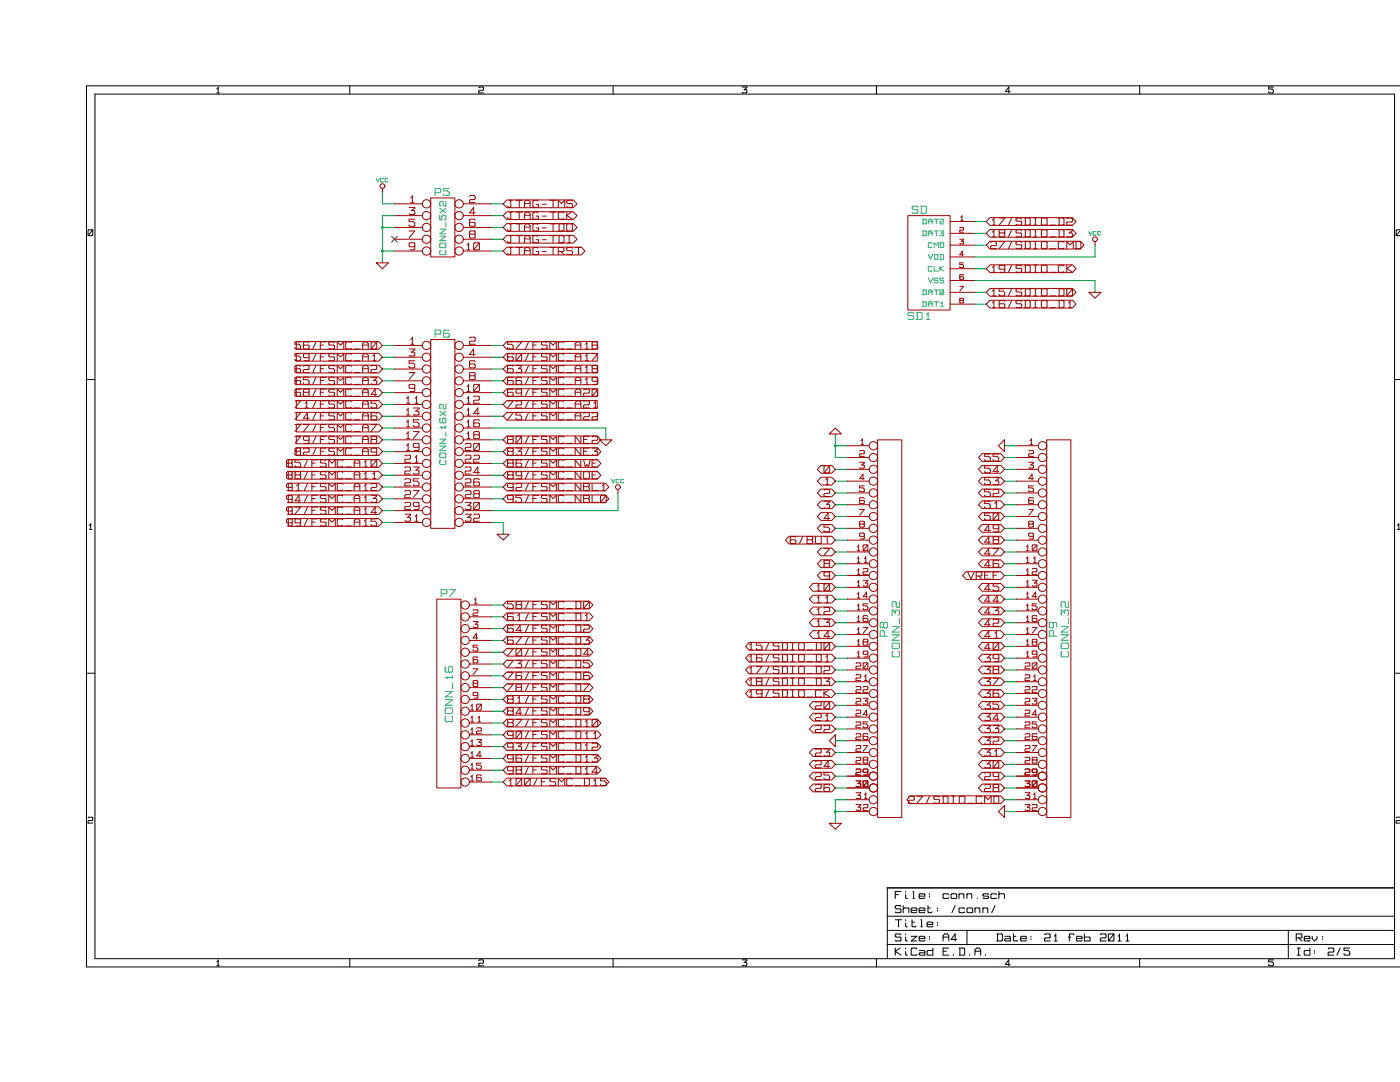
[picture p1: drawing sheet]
<svg xmlns="http://www.w3.org/2000/svg" width="279mm" height="216mm" viewBox="0 0 279 216" stroke-linecap="round" stroke-linejoin="round" font-family="sans-serif">
<g fill="none" stroke="#000" stroke-width=".2">
<path d="M18.9 18.8h259.4v172.5h-259.4zM43.3 18.5h.5M43.5 17.4v1.1M43.5 17.5l-.2 .3M69.8 17.1v1.7M95.6 17.5l.1-.1h.6l.2 .1v.4l-.2 .1h-.6l-.1 .2v.3h.9M122.4 17.1v1.7M148.1 17.4h.9l-.5 .5 .5 .1v.4l-.1 .1-.8-.1M174.9 17.1v1.7M201.6 18.3h-.9l.6-.9v1.1M227.5 17.1v1.7M254.1 17.4h-.9v.4h.7l.2 .2v.4l-.8 .1-.1-.2"/>
<path d="M279.4 17.1h-262.1v175.8h262.1M17.6 46l.1-.1h.7l.1 .1v.9l-.1 .1-.8-.1zM18.5 45.9l-.9 1.1M279.4 45.9h-.6l-.2 .1v.9l.2 .1h.6M279.4 46l-.8 1M17.3 75.7h1.6M278.3 75.7h1.1M17.8 105.6h.6M18.1 104.5v1.1M18.1 104.6l-.3 .3M278.9 105.6h.5M279.2 104.5v1.1"/>
<path d="M279.2 104.6l-.3 .3M17.3 134.3h1.6M278.3 134.3h1.1M17.6 163.2l.1-.1h.7l.1 .1v.4l-.1 .1h-.7l-.1 .2v.3h.9M178.7 178.5h.6M179.8 177.9h-1.1v1.4M180.7 177.9v.1M180.7 178.5v.6l.4 .2M182.2 177.9h.1v1.4M182.2 179.3h.3M183.4 178.8h1.2v-.3l-.2-.2h-.8l-.2 .2v.6l.2 .2h.8l.2-.2M185.5 178.3v.2"/>
<path d="M185.5 178.8v.2M189.3 178.5l-.1-.2h-.8l-.2 .2v.6l.2 .2h.8l.1-.2M189.8 178.5l.2-.2h.8l.1 .2v.6l-.1 .2h-.8l-.2-.2zM191.4 178.5l.2-.2h.6l.2 .2v.8M191.4 178.3v1M193 178.5l.2-.2h.6l.1 .2v.8M193 178.3v1M195.1 179.1v.2M197.3 178.5l-.2-.2h-.8l-.1 .2 .1 .3h.8l.2 .3-.2 .2h-.8l-.1-.2M198.9 178.5l-.2-.2h-.8l-.1 .2v.6l.1 .2h.8l.2-.2M199.3 178.5l.2-.2h.8l.2 .2v.8M199.3 177.9v1.4"/>
<path d="M278.3 177.2h-101.2v14.1M279.4 163.7h-.6l-.2 .2v.3h.8M279.4 163.1h-.6l-.2 .1M43.3 192.7h.5M43.5 191.5v1.2M43.5 191.7l-.2 .2M69.8 191.3v1.6M95.6 191.7l.1-.2h.6l.2 .2v.4l-.2 .1h-.6l-.1 .1v.4h.9M122.4 191.3v1.6M148.1 191.5h.9l-.5 .6 .5 .1v.4l-.1 .1-.8-.1M174.9 191.3v1.6M177.1 182.8h101.2"/>
<path d="M177.1 188.5h101.2M177.1 185.6h101.2M178.7 189.2v1.4M178.7 183.5h1.3M179.3 183.5v1.4M179.6 189.2l-.9 .6 1.1 .8M179.8 186.5l-.2-.1h-.8l-.1 .1v.3l.1 .2h.8l.2 .2v.4l-.2 .2h-.8l-.1-.2M179.8 180.9l-.2-.2h-.8l-.1 .2v.3l.1 .1h.8l.2 .2v.5l-.2 .1h-.8l-.1-.1M180.3 180.7v1.4M180.3 181.3l.1-.1h.8l.2 .1v.8M180.7 187v.6l.4 .2M180.7 183.5v.2"/>
<path d="M180.7 184.2v.6l.4 .1M180.7 186.4v.1M180.7 189.2v.1M180.7 189.8v.6l.4 .2M181.8 186.8h1.2l-1.2 1h1.2M181.8 181.6h1.2v-.3l-.2-.1h-.8l-.2 .1v.7l.2 .1h.8l.2-.1M182 183.5v1.3l.2 .1h.5l.1-.1M182 184h.5M183 189.3l-.2-.1h-.8l-.2 .1v1.1l.2 .2h.8l.2-.2M183.4 187.3h1.2v-.3l-.2-.2h-.8l-.2 .2v.6l.2 .2h.8l.2-.2M183.4 189.6h1l.2 .2v.8h-1l-.2-.2 .2-.3h1M183.4 181.6h1.2v-.3l-.2-.1h-.8l-.2 .1v.7l.2 .1h.8l.2-.1"/>
<path d="M183.8 183.5h.1v1.4M183.8 184.9h.3M185 184.5h1.2v-.3l-.2-.2h-.8l-.2 .2v.6l.2 .1h.8l.2-.1M185.2 180.7v1.3l.2 .1h.5l.1-.1M185.2 181.2h.5M185.5 186.8v.2M185.5 187.3v.2M186.2 189.2v1.4h-1l-.2-.2v-.6l.2-.2h1M187.1 181.2v.1M187.1 181.6v.2M187.1 184v.2M187.1 184.5v.1"/>
<path d="M188.2 187.8v-1.1l.3-.3h.5l.3 .3v1.1M188.2 187h1.1M188.2 189.8h.7M189.3 189.2h-1.1v1.4h1.1M190.3 190.4v.2M190.6 180.7l-.6 1.4M190.9 187.5h-1.1l.8-1.1v1.4M191.4 189.2h1l.1 .1v1.1l-.1 .2h-1M191.6 189.2v1.4M192.5 181.3l-.1-.1h-.8l-.2 .1v.7l.2 .1h.8l.1-.1M193 181.3l.2-.1h.7l.2 .1v.7l-.2 .1h-.7l-.2-.1zM193 185.6v2.9"/>
<path d="M193.5 190.4v.2M194.6 190.6v-1.1l.3-.3h.5l.3 .3v1.1M194.6 189.8h1.1M194.6 181.2v.9M194.6 181.3l.1-.1h.7l.1 .1v.8M196.2 181.2v.9M196.2 181.3l.1-.1h.7l.1 .1v.8M196.6 190.4v.2M198.6 180.7l-.7 1.4M198.9 186.4h1l.1 .1v1.1l-.1 .2h-1M199.1 186.4v1.4M200.5 186.8h1l.1 .2v.8h-.9l-.2-.2 .2-.3h.9"/>
<path d="M201.6 192.4h-.9l.6-.9v1.2M202.3 186.4v1.2l.1 .2h.5l.2-.2M202.3 186.8h.4M203.7 187.3h1.1v-.3l-.1-.2h-.8l-.2 .2v.6l.2 .2h.8l.1-.2M205.8 186.8v.2M205.8 187.3v.2M208.5 186.5l.1-.1h.8l.2 .1v.5l-.2 .2h-.8l-.1 .1v.5h1.1M210.4 187.8h.6M210.7 186.4v1.4M210.7 186.5l-.3 .3M213.2 187h.5M214.4 186.5l-.2-.1h-.6l-.2 .1v1.3"/>
<path d="M214.8 187.3h1.2v-.3l-.2-.2h-.8l-.2 .2v.6l.2 .2h.8l.2-.2M216.4 186.4v1.4h1.1v-.6l-.1-.2h-1M219.6 186.5l.2-.1h.8l.1 .1v.5l-.1 .2h-.8l-.2 .1v.5h1.1M221.2 186.5l.2-.1h.8l.1 .1v1.1l-.1 .2h-.8l-.2-.2zM222.3 186.4l-1.1 1.4M223.1 187.8h.6M223.4 186.4v1.4M223.4 186.5l-.3 .3M224.7 187.8h.6M225 186.4v1.4M225 186.5l-.3 .3M227.5 191.3v1.6"/>
<path d="M254.1 191.5h-.9v.4h.7l.2 .3v.4l-.8 .1-.1-.3M257.1 185.6v5.7M258.7 187.2h1l.1-.2v-.5l-.1-.1h-1v1.4M258.9 190.6h.6M258.9 189.2h.6M259.2 187.2l.6 .6M259.2 189.2v1.4M260.3 187.3h1.1v-.3l-.2-.2h-.7l-.2 .2v.6l.2 .2h.7l.2-.2M261.4 189.2v1.4h-.9l-.2-.2v-.6l.2-.2h.9M261.9 186.8v.5l.5 .5 .4-.5v-.5M262.4 189.6v.2M262.4 190.1v.2"/>
<path d="M263.9 186.8v.2M263.9 187.3v.2M265.1 189.3l.1-.1h.8l.2 .1v.5l-.2 .2h-.8l-.1 .1v.5h1.1M267.5 189.2l-.7 1.4M269.4 189.2h-1.2v.4h.9l.3 .4v.4l-.2 .2h-.8l-.2-.3"/>
</g>
<path d="M157.5 107h8.5l.7 .8-.7 .8h-8.5l-.7-.8zM158.8 107.2l-.1-.1h-.8l-.2 .1v1.1l.2 .2h.8l.1-.2v-.4l-.1-.2h-.8l-.2 .2M160.2 107.1l-.6 1.4M161.1 107.1h.9l.2 .1v.3l-.2 .2 .2 .6-.2 .2h-.9zM161.1 107.7h.9M162.8 107.1v1.2l.1 .2h.8l.2-.2v-1.2M164.4 107.1h1.3M165.1 107.1v1.4" fill="none" stroke="#a00000" stroke-width=".2"/>
<path d="M166.7 107.8h2.4" fill="none" stroke="#00a000" stroke-width=".2"/>
<circle cx="76.3" cy="50.1" r=".19" fill="#00a000"/>
<g fill="none" stroke="#00a000" stroke-width=".2">
<path d="M76.3 50.1h2.4M218.5 48.9v2.4h-24.1M98 78.3h2.4M98 76h2.4M98 87.8h2.4M98 83.1h2.4M98 80.7h2.4M166.7 98.4h2.4M166.7 86.6v4.7h2.4M200.5 88.9h2.4M98 104.2h2.4v2.4M200.5 114.8h2.4"/>
<circle cx="76.3" cy="50.1" r=".19"/>
</g>
<circle cx="166.7" cy="88.9" r=".19" fill="#00a000"/>
<g fill="none" stroke="#00a000" stroke-width=".2">
<path d="M166.7 88.9h2.4"/>
<circle cx="166.7" cy="88.9" r=".19"/>
</g>
<circle cx="166.7" cy="161.9" r=".19" fill="#00a000"/>
<g fill="none" stroke="#00a000" stroke-width=".2">
<path d="M76.3 38.3v2.4h2.4M76.3 45.4h2.4M78.7 43h-2.4v9.4M98 40.7h2.4M98 47.7h2.4M98 43h2.4M98 50.1h2.4M98 45.4h2.4M194.4 44.2h2.4M194.4 46.6h2.4M194.4 48.9h2.4M194.4 53.6h2.4"/>
<path d="M194.4 58.3h2.4M194.4 56h24.1v2.3M76.3 71.3h2.4M76.3 76h2.4M76.3 68.9h2.4M76.3 73.6h2.4M76.3 78.3h2.4M98 71.3h2.4M98 68.9h2.4M98 73.6h2.4M194.4 60.7h2.4M76.3 99.5h2.4"/>
<path d="M76.3 94.8h2.4M76.3 97.2h2.4M76.3 90.1h2.4M76.3 85.4h2.4M76.3 80.7h2.4M76.3 83.1h2.4M76.3 87.8h2.4M76.3 92.5h2.4M98 99.5h2.4M98 94.8h2.4M98 97.2h2.4M98 90.1h2.4"/>
<path d="M98 85.4h22.9v2.4M98 92.5h2.4M123.3 98.4v3.5h-25.3M166.7 96h2.4M166.7 93.7h2.4M200.5 96h2.4M200.5 91.3h2.4M200.5 93.7h2.4M200.5 98.4h2.4M76.3 104.2h2.4M76.3 101.9h2.4M166.7 105.4h2.4"/>
<path d="M166.7 100.7h2.4M166.7 103.1h2.4M166.7 112.5h2.4M166.7 110.1h2.4M166.7 117.2h2.4M166.7 114.8h2.4M166.7 119.6h2.4M200.5 105.4h2.4M200.5 100.7h2.4M200.5 103.1h2.4M200.5 107.8h2.4M200.5 112.5h2.4"/>
<path d="M200.5 110.1h2.4M200.5 117.2h2.4M200.5 119.6h2.4M98 139.6h2.4M98 134.9h2.4M98 130.1h2.4M98 125.4h2.4M98 120.7h2.4M98 123.1h2.4M98 127.8h2.4M98 132.5h2.4M98 137.2h2.4"/>
<path d="M166.7 138.4h2.4M166.7 133.7h2.4M166.7 136h2.4M166.7 131.3h2.4M166.7 126.6h2.4M166.7 121.9h2.4M166.7 124.3h2.4M166.7 129h2.4M200.5 138.4h2.4M200.5 133.7h2.4M200.5 136h2.4M200.5 131.3h2.4"/>
<path d="M200.5 126.6h2.4M200.5 121.9h2.4M200.5 124.3h2.4M200.5 129h2.4M98 153.7h2.4M98 149h2.4M98 144.3h2.4M98 141.9h2.4M98 146.6h2.4M98 151.3h2.4M98 156h2.4M166.7 143.1h2.4"/>
<path d="M166.7 147.8h2.4M166.7 150.2h2.4M166.7 154.9h2.4M166.7 152.5h2.4M166.7 145.5h2.4M166.7 140.7h2.4M166.7 157.2h2.4M169.1 159.6h-2.4v4.7M200.5 159.6h2.4M200.5 143.1h2.4M200.5 147.8h2.4M200.5 150.2h2.4"/>
<path d="M200.5 154.9h2.4M200.5 152.5h2.4M200.5 145.5h2.4M200.5 140.7h2.4M200.5 157.2h2.4M166.7 161.9h2.4M200.5 161.9h2.4"/>
<circle cx="166.7" cy="161.9" r=".19"/>
</g>
<circle cx="76.3" cy="45.4" r=".19" fill="#00a000"/>
<circle cx="76.3" cy="45.4" r=".19" fill="none" stroke="#00a000" stroke-width=".2"/>
<path d="M78.2 47.2l1.1 1.1M79.3 47.2l-1.1 1.1" fill="none" stroke="#0000c0" stroke-width=".2"/>
<g fill="none" stroke="#a00000" stroke-width=".2">
<path d="M76.3 37.6v.7M82.3 39v1.4M82.3 39.2l-.3 .3M86 39.5h4.8v11.8h-4.8zM93.7 39.2l.2-.2h.8l.1 .2v.5l-.1 .1h-.8l-.2 .2v.4h1.1M101.1 39.9h13.3l.8 .8-.8 .7h-13.3l-.7-.7zM101.6 40h.7M101.9 40v1.2l-.4 .2-.2-.3M103 40h1.3M103.6 40v1.4M109.7 40h1.3M110.4 40v1.4"/>
<path d="M75.1 52.4h2.4l-1.2 1.2zM78.7 50.1h5.6M78.7 47.7h5.6M78.7 45.4h5.6M78.7 43h5.6M78.7 40.7h5.6M81.6 46.1h1.2l-1.2 1.4M81.6 41.4h1.2v.1l-.7 .5h.5l.2 .2v.5l-.2 .1h-.8l-.2-.1M82 40.4h.6M82.8 49.1l-.2 .1h-.8l-.2-.1v-.5l.2-.2h.8l.2 .2v1.1l-.2 .2h-.8M82.8 43.7h-1.2v.5h.9l.3 .3v.5l-.2 .1h-.8l-.2-.3M92.5 50.1h5.5"/>
<path d="M92.5 47.7h5.5M92.5 45.4h5.5M92.5 43h5.5M92.5 40.7h5.5M93.2 49.9h.6M93.5 48.4v1.5M93.5 48.6l-.3 .3M93.9 46.7l-.2 .2v.5l.2 .1h.8l.1-.1v-.5l-.1-.2M93.9 46.7l-.2-.1v-.3l.2-.2h.8l.1 .2v.3l-.1 .1M93.9 46.7h.8M94.5 48.6l.2-.2h.8l.2 .2v1.1l-.2 .2h-.8l-.2-.2zM94.8 43.9l-.1-.2h-.8l-.2 .2v1.1l.2 .1h.8l.1-.1v-.5l-.1-.1h-.8l-.2 .1"/>
<path d="M94.8 42.5h-1.1l.8-1.1v1.4M95.7 48.4l-1.2 1.5M101.1 42.3h13.3l.8 .7-.8 .8h-13.3l-.7-.8zM101.1 47h13.3l.8 .7-.8 .8h-13.3l-.7-.8zM101.1 44.6h13.3l.8 .8-.8 .8h-13.3l-.7-.8zM101.1 49.3h14.9l.7 .8-.7 .8h-14.9l-.7-.8zM101.6 42.3h.7M101.6 47h.7M101.6 44.7h.7M101.6 49.4h.7M101.9 47v1.3l-.4 .1-.2-.3M101.9 44.7v1.2l-.4 .2-.2-.3"/>
<path d="M101.9 42.3v1.3l-.4 .1-.2-.3M101.9 49.4v1.3l-.4 .1-.2-.3M103 42.3h1.3M103 47h1.3M103 44.7h1.3M103 49.4h1.3M103.6 42.3v1.4M103.6 44.7v1.4M103.6 47v1.4M103.6 49.4v1.4M104.7 41.4v-1.1l.3-.3h.5l.3 .3v1.1M104.7 43.7v-1l.3-.4h.5l.3 .4v1"/>
<path d="M104.7 46.1v-1.1l.3-.3h.5l.3 .3v1.1M104.7 48.4v-1l.3-.4h.5l.3 .4v1M104.7 50.8v-1.1l.3-.3h.5l.3 .3v1.1M104.7 43h1.1M104.7 47.7h1.1M104.7 45.3h1.1M104.7 40.6h1.1M104.7 50h1.1M107.3 47.2v-.2h-.8l-.1 .2v1.1l.1 .1h.8l.2-.1v-.5h-.5M107.3 44.8v-.1h-.8l-.1 .1v1.1l.1 .2h.8l.2-.2v-.4h-.5M107.3 42.5v-.2h-.8l-.1 .2v1.1l.1 .1h.8l.2-.1v-.5h-.5M107.3 40.1v-.1h-.8l-.1 .1v1.1l.1 .2h.8l.2-.2v-.4h-.5"/>
<path d="M107.3 49.5v-.1h-.8l-.1 .1v1.2l.1 .1h.8l.2-.1v-.5h-.5M108.2 43.1h.8M108.2 47.8h.8M108.2 45.5h.8M108.2 40.8h.8M108.2 50.2h.8M109.7 42.3h1.3M109.7 47h1.3M109.7 44.7h1.3M109.7 49.4h1.3M110.4 42.3v1.4M110.4 44.7v1.4"/>
<path d="M110.4 47v1.4M110.4 49.4v1.4M111.4 47h1l.1 .2v1.1l-.1 .1h-1M111.4 44.7h1l.1 .1v1.1l-.1 .2h-1M111.4 41.4v-1.4l.7 .6 .6-.6v1.4M111.4 50.2h1l.1-.2v-.5l-.1-.1h-1v1.4M111.6 44.7v1.4M111.6 47v1.4M111.9 50.2l.6 .6M112.5 42.5l-.1-.2h-.8l-.2 .2v1.1l.2 .1h.8l.1-.1M113.1 44.8l.2-.1h.8l.1 .1v1.1l-.1 .2h-.8l-.2-.2zM113.1 42.3v1.4"/>
<path d="M113.3 48.4h.6M113.3 47h.6M113.6 47v1.4M114.1 42.3l-1 .7 1.1 .7M114.2 40.1l-.1-.1h-.8l-.2 .1v.3l.2 .2h.8l.1 .2v.4l-.1 .2h-.8l-.2-.2M114.2 49.5l-.1-.1h-.8l-.2 .1v.4l.2 .1h.8l.1 .2v.5l-.1 .1h-.8l-.2-.1M114.8 49.4h1.3M115.4 49.4v1.4M181.2 43h8.4v18.9h-8.4zM189.6 44.2h4.8M189.6 58.3h4.8M189.6 56h4.8"/>
<path d="M189.6 53.6h4.8M189.6 51.3h4.8M189.6 48.9h4.8M189.6 46.6h4.8M191.5 47.7h.8l-.4 .5h.3l.1 .4h-.8M191.5 45.5l.7-.1 .1 .4-.7 .1-.1 .4h.8M191.5 57.2h.8l-.8 .9M191.6 59.9v.6h.6v-.6M191.6 59.9v-.4h.6v.4M191.6 59.9h.6M191.8 44h.4M192 43v1"/>
<path d="M192 43.1l-.2 .3M192.3 52.4h-.8v.4h.6l.2 .2v.3l-.7 .1-.1-.2M192.3 54.9l-.1-.1-.7 .1v.7l.7 .1v-.5l-.7 .1M192.3 50.8h-.8l.6-.7v.9M197.6 59.9h16.4l.8 .8-.8 .8h-16.4l-.8-.8zM197.6 57.6h16.4l.8 .7-.8 .8h-16.4l-.8-.8zM197.6 52.8h16.4l.8 .8-.8 .8h-16.4l-.8-.8zM197.6 48.1h18l.7 .8-.7 .8h-18l-.8-.8zM197.6 45.8h16.4l.8 .8-.8 .7h-16.4l-.8-.7zM197.6 43.4h16.4l.8 .8-.8 .8h-16.4l-.8-.8zM197.7 48.4l.2-.2h.8l.1 .2v.4l-.1 .2h-.8l-.2 .1v.5h1.1M198 59h.7"/>
<path d="M198 54.3h.7M198 47.3h.7M198 44.9h.7M198.4 43.5v1.4M198.4 45.9v1.4M198.4 52.9v1.4M198.4 57.6v1.4M198.4 60v1.4M198.4 57.8l-.4 .3M198.4 53.1l-.4 .3M198.4 46l-.4 .3M198.4 43.7l-.4 .3"/>
<path d="M199.4 48.2h1.1l-1.1 1.4M199.4 43.5h1.1l-1.1 1.4M199.6 46.5l-.2-.2v-.3l.2-.1h.8l.1 .1v.3l-.1 .2M199.6 46.5l-.2 .2v.4l.2 .2h.8l.1-.2v-.4l-.1-.2M199.6 46.5h.8M200.5 53.6l-.1 .1h-.8l-.2-.1v-.5l.2-.2h.8l.1 .2v1.1l-.1 .1h-.8M200.5 57.6h-1.1v.5h.8l.3 .3v.5l-.1 .1h-.8l-.2-.3M201.9 60l-.6 1.4M201.9 57.6l-.6 1.4M201.9 52.9l-.6 1.4M201.9 48.2l-.6 1.4M201.9 45.9l-.6 1.4"/>
<path d="M201.9 43.5l-.6 1.4M203.9 43.7l-.2-.2h-.8l-.1 .2v.3l.1 .1h.8l.2 .2v.5l-.2 .1h-.8l-.1-.1M203.9 46l-.2-.1h-.8l-.1 .1v.3l.1 .2h.8l.2 .2v.4l-.2 .2h-.8l-.1-.2M203.9 48.4l-.2-.2h-.8l-.1 .2v.3l.1 .1h.8l.2 .2v.5l-.2 .1h-.8l-.1-.1M203.9 53.1l-.2-.2h-.8l-.1 .2v.3l.1 .2h.8l.2 .1v.5l-.2 .1h-.8l-.1-.1M203.9 57.8l-.2-.2h-.8l-.1 .2v.3l.1 .2h.8l.2 .1v.5l-.2 .1h-.8l-.1-.1M204.5 60h.9l.2 .1v1.2l-.2 .1h-.9M204.5 43.5h.9l.2 .2v1.1l-.2 .1h-.9M204.5 45.9h.9l.2 .1v1.1l-.2 .2h-.9M204.5 48.2h.9l.2 .2v1.1l-.2 .1h-.9M204.5 52.9h.9l.2 .2v1.1l-.2 .1h-.9M204.5 57.6h.9l.2 .2v1.1l-.2 .1h-.9"/>
<path d="M204.6 43.5v1.4M204.6 45.9v1.4M204.6 48.2v1.4M204.6 52.9v1.4M204.6 57.6v1.4M204.6 60v1.4M206.3 60h.7M206.3 59h.7M206.3 57.6h.7M206.3 54.3h.7M206.3 52.9h.7M206.3 49.6h.7"/>
<path d="M206.3 48.2h.7M206.3 47.3h.7M206.3 45.9h.7M206.3 44.9h.7M206.3 43.5h.7M206.6 43.5v1.4M206.6 45.9v1.4M206.6 48.2v1.4M206.6 52.9v1.4M206.6 57.6v1.4M206.6 60v1.4M207.8 53.1l.2-.2h.8l.2 .2v1.1l-.2 .1h-.8l-.2-.1z"/>
<path d="M207.8 43.7l.2-.2h.8l.2 .2v1.1l-.2 .1h-.8l-.2-.1zM207.8 46l.2-.1h.8l.2 .1v1.1l-.2 .2h-.8l-.2-.2zM207.8 48.4l.2-.2h.8l.2 .2v1.1l-.2 .1h-.8l-.2-.1zM207.8 57.8l.2-.2h.8l.2 .2v1.1l-.2 .1h-.8l-.2-.1zM209.5 59h1.2M209.5 54.3h1.2M209.5 49.6h1.2M209.5 47.3h1.2M209.5 44.9h1.2M211.2 60h1l.1 .1v1.2l-.1 .1h-1M211.2 43.5h1l.1 .2v1.1l-.1 .1h-1M211.2 45.9h1l.1 .1v1.1l-.1 .2h-1"/>
<path d="M211.2 57.6h1l.1 .2v1.1l-.1 .1h-1M211.4 43.5v1.4M211.4 45.9v1.4M211.4 57.6v1.4M211.4 60v1.4M212.3 53.1l-.1-.2h-.8l-.2 .2v1.1l.2 .1h.8l.1-.1M212.3 48.4l-.1-.2h-.8l-.2 .2v1.1l.2 .1h.8l.1-.1M212.9 57.8l.2-.2h.8l.1 .2v1.1l-.1 .1h-.8l-.2-.1zM212.9 43.7l.2-.2h.8l.1 .2v.4l-.1 .2h-.8l-.2 .1v.5h1.1M212.9 49.6v-1.4l.6 .6 .7-.6v1.4M212.9 52.9v1.4M212.9 45.9h1.1v.1l-.6 .5h.5l.1 .2v.4l-.1 .2h-.8l-.2-.2"/>
<path d="M213.5 60v1.4M213.9 52.9l-1 .7 1.1 .7M214 57.6l-1.1 1.4M214.6 48.2h.9l.2 .2v1.1l-.2 .1h-.9M214.8 48.2v1.4M217.3 58.3h2.4l-1.2 1.2zM218.5 48.2v.7M58.9 80h1.1l-1.1 1.4M59.1 79.9h16.5l.7 .8-.7 .8h-16.5zM59.1 77.6h16.5l.7 .7-.7 .8h-16.5zM59.1 75.2h16.5l.7 .8-.7 .8h-16.5zM59.1 72.9h16.5l.7 .7-.7 .8h-16.5z"/>
<path d="M59.1 70.5h16.5l.7 .8-.7 .8h-16.5zM59.1 68.2h16.5l.7 .7-.7 .8h-16.5zM60 75.5l-.2-.2h-.8l-.1 .2v1.1l.1 .1h.8l.2-.1v-.5l-.2-.2h-.8l-.1 .2M60 73.1l-.2-.2h-.8l-.1 .2v1.1l.1 .1h.8l.2-.1v-.5l-.2-.1h-.8l-.1 .1M60 77.8l-.2-.2h-.8l-.1 .2v1.1l.1 .2h.8l.2-.2v-.5l-.2-.1h-.8l-.1 .1M60 70.6h-1.1v.4h.8l.3 .4v.4l-.2 .2h-.8l-.1-.3M60 68.2h-1.1v.5h.8l.3 .3v.5l-.2 .1h-.8l-.1-.3M60.6 73.1l.1-.2h.8l.2 .2v.5l-.2 .1h-.8l-.1 .2v.4h1.1M60.7 78.3l-.1-.2v-.3l.1-.2h.8l.2 .2v.3l-.2 .2M60.7 78.3l-.1 .1v.5l.1 .2h.8l.2-.2v-.5l-.2-.1M60.7 78.3h.8M61.2 80v1.4"/>
<path d="M61.7 75.3h-1.1v.5h.8l.3 .3v.5l-.2 .1h-.8l-.1-.3M61.7 71.2l-.2 .2h-.8l-.1-.2v-.5l.1-.1h.8l.2 .1v1.1l-.2 .2h-.8M61.7 68.4l-.2-.2h-.8l-.1 .2v1.1l.1 .1h.8l.2-.1v-.5l-.2-.1h-.8l-.1 .1M63.1 80l-.7 1.4M63.1 77.6l-.7 1.5M63.1 75.3l-.7 1.4M63.1 72.9l-.7 1.4M63.1 70.6l-.7 1.4M63.1 68.2l-.7 1.4M63.9 78.3h.7M63.9 75.9h.7M63.9 71.2h.7"/>
<path d="M63.9 68.9h.7M63.9 73.6h.7M65.1 77.6h-1.2v1.5M65.1 75.3h-1.2v1.4M65.1 80h-1.2v1.4M65.1 70.6h-1.2v1.4M65.1 68.2h-1.2v1.4M65.1 72.9h-1.2v1.4M66.7 77.8l-.1-.2h-.8l-.2 .2v.3l.2 .2h.8l.1 .1v.5l-.1 .2h-.8l-.2-.2M66.7 75.5l-.1-.2h-.8l-.2 .2v.3l.2 .1h.8l.1 .2v.5l-.1 .1h-.8l-.2-.1M66.7 73.1l-.1-.2h-.8l-.2 .2v.3l.2 .2h.8l.1 .1v.5l-.1 .1h-.8l-.2-.1M66.7 70.7l-.1-.1h-.8l-.2 .1v.3l.2 .2h.8l.1 .2v.4l-.1 .2h-.8l-.2-.2"/>
<path d="M66.7 68.4l-.1-.2h-.8l-.2 .2v.3l.2 .2h.8l.1 .1v.5l-.1 .1h-.8l-.2-.1M67.3 74.3v-1.4l.7 .7 .6-.7v1.4M67.3 69.6v-1.4l.7 .7 .6-.7v1.4M67.3 72v-1.4l.7 .6 .6-.6v1.4M67.3 76.7v-1.4l.7 .6 .6-.6v1.4M67.3 79.1v-1.5l.7 .7 .6-.7v1.5M70.1 77.8l-.1-.2h-.8l-.2 .2v1.1l.2 .2h.8l.1-.2M70.1 75.5l-.1-.2h-.8l-.2 .2v1.1l.2 .1h.8l.1-.1M70.1 73.1l-.1-.2h-.8l-.2 .2v1.1l.2 .1h.8l.1-.1M70.1 70.7l-.1-.1h-.8l-.2 .1v1.1l.2 .2h.8l.1-.2M70.1 68.4l-.1-.2h-.8l-.2 .2v1.1l.2 .1h.8l.1-.1M70.7 79.1h1.1"/>
<path d="M70.7 76.7h1.1M70.7 74.3h1.1M70.7 72h1.1M70.7 69.6h1.1M72.4 69.6v-1l.3-.4h.5l.3 .4v1M72.4 79.1v-1.1l.3-.4h.5l.3 .4v1.1M72.4 78.3h1.1M72.4 76.7v-1.1l.3-.3h.5l.3 .3v1.1M72.4 75.9h1.1M72.4 72v-1.1l.3-.3h.5l.3 .3v1.1M72.4 71.2h1.1M72.4 68.9h1.1"/>
<path d="M72.4 74.3v-1l.3-.4h.5l.3 .4v1M72.4 73.6h1.1M74.1 75.3h1.1v.2l-.7 .4h.5l.2 .2v.5l-.2 .1h-.8l-.1-.1M74.1 73.1l.1-.2h.8l.2 .2v.5l-.2 .1h-.8l-.1 .2v.4h1.1M74.1 68.4l.1-.2h.8l.2 .2v1.1l-.2 .1h-.8l-.1-.1zM74.4 72h.6M74.7 70.6v1.4M74.7 70.7l-.3 .3M75.2 80h-1.1v.5h.8l.3 .3v.5l-.2 .1h-.8l-.1-.3M75.2 78.7h-1.1l.8-1.1v1.5M75.2 68.2l-1.1 1.4M78.7 78.3h5.6"/>
<path d="M78.7 76h5.6M78.7 73.6h5.6M78.7 71.3h5.6M78.7 68.9h5.6M81.5 79.1v1.4M81.5 79.2l-.4 .3M81.6 69.6h1.2v.2l-.7 .5h.5l.2 .1v.5l-.2 .1h-.8l-.2-.1M81.6 74.3h1.2l-1.2 1.5M82 68.7h.6M82.3 67.3v1.4M82.3 67.4l-.3 .4M82.8 72h-1.2v.5h.9l.3 .3v.5l-.2 .1h-.8l-.2-.3"/>
<path d="M82.8 77.3l-.2 .2h-.8l-.2-.2v-.4l.2-.2h.8l.2 .2v1.1l-.2 .1h-.8M83.1 79.1v1.4M83.1 79.2l-.3 .3M86 67.8h4.8v37.6h-4.8zM92.5 78.3h5.5M92.5 76h5.5M92.5 73.6h5.5M92.5 71.3h5.5M92.5 68.9h5.5M93.2 78.1h.6M93.5 76.7v1.4M93.5 79.1v1.4"/>
<path d="M93.5 79.2l-.3 .3M93.5 76.9l-.3 .3M93.7 67.4l.2-.1h.8l.1 .1v.5l-.1 .2h-.8l-.2 .1v.5h1.1M93.9 75l-.2-.2v-.3l.2-.2h.8l.1 .2v.3l-.1 .2M93.9 75l-.2 .1v.5l.2 .2h.8l.1-.2v-.5l-.1-.1M93.9 75h.8M94.5 76.9l.2-.2h.8l.2 .2v1.1l-.2 .1h-.8l-.2-.1zM94.5 79.2l.2-.1h.8l.2 .1v.5l-.2 .2h-.8l-.2 .1v.5h1.2M94.8 72.2l-.1-.2h-.8l-.2 .2v1.1l.2 .1h.8l.1-.1v-.5l-.1-.2h-.8l-.2 .2M94.8 70.7h-1.1l.8-1.1v1.4M95.7 76.7l-1.2 1.4M101.1 77.6h18.1v1.5h-18.1l-.7-.8z"/>
<path d="M101.1 75.2h18.1v1.6h-18.1l-.7-.8zM101.1 79.9h18.1v1.6h-18.1l-.7-.8zM101.1 70.5h18.1v1.6h-18.1l-.7-.8zM101.1 68.2h18.1v1.5h-18.1l-.7-.8zM101.1 72.9h18.1v1.5h-18.1l-.7-.8zM101.3 80h1.1l-1.1 1.4M102.4 68.2h-1.1v.5h.8l.3 .3v.5l-.1 .1h-.8l-.2-.3M102.4 70.7l-.1-.1h-.8l-.2 .1v1.1l.2 .2h.8l.1-.2v-.4l-.1-.2h-.8l-.2 .2M102.4 73.1l-.1-.2h-.8l-.2 .2v1.1l.2 .1h.8l.1-.1v-.5l-.1-.1h-.8l-.2 .1M102.4 75.5l-.1-.2h-.8l-.2 .2v1.1l.2 .1h.8l.1-.1v-.5l-.1-.2h-.8l-.2 .2M102.4 77.8l-.1-.2h-.8l-.2 .2v1.1l.2 .2h.8l.1-.2v-.5l-.1-.1h-.8l-.2 .1M103 70.7l.1-.1h.8l.2 .1v1.1l-.2 .2h-.8l-.1-.2z"/>
<path d="M103 72.9h1.1v.2l-.6 .5h.4l.2 .1v.5l-.2 .1h-.8l-.1-.1M103 68.2h1.1l-1.1 1.4M104.1 75.5l-.2-.2h-.8l-.1 .2v1.1l.1 .1h.8l.2-.1v-.5l-.2-.2h-.8l-.1 .2M104.1 78.3l-.2 .1h-.8l-.1-.1v-.5l.1-.2h.8l.2 .2v1.1l-.2 .2h-.8M104.1 70.6l-1.1 1.4M105.5 77.6l-.7 1.5M105.5 75.3l-.7 1.4M105.5 80l-.7 1.4M105.5 70.6l-.7 1.4M105.5 68.2l-.7 1.4M105.5 72.9l-.7 1.4M106.4 78.3h.6"/>
<path d="M106.4 75.9h.6M106.4 71.2h.6M106.4 68.9h.6M106.4 73.6h.6M107.5 68.2h-1.1v1.4M107.5 70.6h-1.1v1.4M107.5 72.9h-1.1v1.4M107.5 75.3h-1.1v1.4M107.5 77.6h-1.1v1.5M107.5 80h-1.1v1.4M109.2 68.4l-.2-.2h-.8l-.2 .2v.3l.2 .2h.8l.2 .1v.5l-.2 .1h-.8l-.2-.1M109.2 70.7l-.2-.1h-.8l-.2 .1v.3l.2 .2h.8l.2 .2v.4l-.2 .2h-.8l-.2-.2"/>
<path d="M109.2 73.1l-.2-.2h-.8l-.2 .2v.3l.2 .2h.8l.2 .1v.5l-.2 .1h-.8l-.2-.1M109.2 75.5l-.2-.2h-.8l-.2 .2v.3l.2 .1h.8l.2 .2v.5l-.2 .1h-.8l-.2-.1M109.2 77.8l-.2-.2h-.8l-.2 .2v.3l.2 .2h.8l.2 .1v.5l-.2 .2h-.8l-.2-.2M109.7 69.6v-1.4l.7 .7 .6-.7v1.4M109.7 72v-1.4l.7 .6 .6-.6v1.4M109.7 74.3v-1.4l.7 .7 .6-.7v1.4M109.7 76.7v-1.4l.7 .6 .6-.6v1.4M109.7 79.1v-1.5l.7 .7 .6-.7v1.5M112.5 68.4l-.1-.2h-.8l-.2 .2v1.1l.2 .1h.8l.1-.1M112.5 70.7l-.1-.1h-.8l-.2 .1v1.1l.2 .2h.8l.1-.2M112.5 73.1l-.1-.2h-.8l-.2 .2v1.1l.2 .1h.8l.1-.1M112.5 75.5l-.1-.2h-.8l-.2 .2v1.1l.2 .1h.8l.1-.1"/>
<path d="M112.5 77.8l-.1-.2h-.8l-.2 .2v1.1l.2 .2h.8l.1-.2M113.1 79.1h1.1M113.1 76.7h1.1M113.1 74.3h1.1M113.1 72h1.1M113.1 69.6h1.1M114.8 69.6v-1l.3-.4h.5l.3 .4v1M114.8 72v-1.1l.3-.3h.5l.3 .3v1.1M114.8 74.3v-1l.3-.4h.5l.3 .4v1M114.8 76.7v-1.1l.3-.3h.5l.3 .3v1.1M114.8 79.1v-1.1l.3-.4h.5l.3 .4v1.1M114.8 78.3h1.1"/>
<path d="M114.8 75.9h1.1M114.8 71.2h1.1M114.8 68.9h1.1M114.8 73.6h1.1M116.5 77.8l.1-.2h.8l.2 .2v.5l-.2 .1h-.8l-.1 .2v.5h1.1M116.8 76.7h.6M116.8 74.3h.6M116.8 72h.6M116.8 69.6h.6M117.1 68.2v1.4M117.1 70.6v1.4M117.1 72.9v1.4"/>
<path d="M117.1 75.3v1.4M117.1 75.5l-.3 .3M117.1 70.7l-.3 .3M117.1 68.4l-.3 .3M117.1 73.1l-.3 .3M118.2 77.8l.1-.2h.8l.2 .2v1.1l-.2 .2h-.8l-.1-.2zM118.2 70.6h1.1l-1.1 1.4M118.3 73.6l-.1 .1v.5l.1 .1h.8l.2-.1v-.5l-.2-.1M118.3 73.6l-.1-.2v-.3l.1-.2h.8l.2 .2v.3l-.2 .2M118.3 73.6h.8M118.8 80v1.4M119.3 68.4l-.2-.2h-.8l-.1 .2v1.1l.1 .1h.8l.2-.1v-.5l-.2-.1h-.8l-.1 .1"/>
<path d="M119.3 75.9l-.2 .2h-.8l-.1-.2v-.4l.1-.2h.8l.2 .2v1.1l-.2 .1h-.8M119.3 77.6l-1.1 1.5M189.6 60.7h4.8M198 61.4h.7M198.4 60.1l-.4 .4M200.5 60.1l-.1-.1h-.8l-.2 .1v1.2l.2 .1h.8l.1-.1v-.5l-.1-.2h-.8l-.2 .2M203.9 60.1l-.2-.1h-.8l-.1 .1v.4l.1 .1h.8l.2 .2v.5l-.2 .1h-.8l-.1-.1M206.3 61.4h.7M207.8 60.1l.2-.1h.8l.2 .1v1.2l-.2 .1h-.8l-.2-.1zM209.5 61.4h1.2M213.2 61.4h.7M213.5 60.1l-.3 .4"/>
<path d="M57.3 94.8l-.1 .1v.5l.1 .1h.8l.2-.1v-.5l-.2-.1M57.3 92.4l-.1 .2v.4l.1 .2h.8l.2-.2v-.4l-.2-.2M57.3 92.4h.8M57.3 92.4l-.1-.2v-.3l.1-.1h.8l.2 .1v.3l-.2 .2M57.3 94.8h.8M57.3 94.8l-.1-.2v-.3l.1-.2h.8l.2 .2v.3l-.2 .2M57.5 98.8h18.1l.7 .7-.7 .8h-18.1zM57.5 96.4h18.1l.7 .8-.7 .8h-18.1zM57.5 94.1h18.1l.7 .7-.7 .8h-18.1zM57.5 91.7h18.1l.7 .8-.7 .8h-18.1zM58.3 99.5l-.2 .1h-.8l-.1-.1v-.5l.1-.2h.8l.2 .2v1.1l-.2 .1h-.8M58.3 97.1l-.2 .2h-.8l-.1-.2v-.5l.1-.1h.8l.2 .1v1.1l-.2 .2h-.8"/>
<path d="M58.9 87.1h1.1l-1.1 1.4M58.9 82.3h1.1l-1.1 1.5M58.9 84.7h1.1l-1.1 1.4M59 94.8l-.1 .1v.5l.1 .1h.8l.2-.1v-.5l-.2-.1M59 90l-.1 .2v.5l.1 .1h.8l.2-.1v-.5l-.2-.2M59 90h.8M59 90l-.1-.1v-.3l.1-.2h.8l.2 .2v.3l-.2 .1M59 94.8h.8M59 94.8l-.1-.2v-.3l.1-.2h.8l.2 .2v.3l-.2 .2M59.1 89.3h16.5l.7 .8-.7 .8h-16.5zM59.1 87h16.5l.7 .8-.7 .7h-16.5zM59.1 84.6h16.5l.7 .8-.7 .8h-16.5z"/>
<path d="M59.1 82.3h16.5l.7 .8-.7 .7h-16.5zM59.2 97.9h.6M59.5 96.5v1.4M59.5 96.6l-.3 .3M60 91.8h-1.1v.4h.8l.3 .4v.4l-.2 .2h-.8l-.1-.3M60 99.9h-1.1l.8-1.1v1.4M60.6 89.6l.1-.2h.8l.2 .2v.4l-.2 .2h-.8l-.1 .2v.4h1.1M60.6 84.7h1.1l-1.1 1.4M60.9 81.4h.6M61.2 80.2l-.3 .3M61.4 98.8l-.7 1.4M61.4 96.5l-.7 1.4"/>
<path d="M61.4 94.1l-.7 1.4M61.4 91.8l-.7 1.4M61.7 87.7l-.2 .2h-.8l-.1-.2v-.5l.1-.1h.8l.2 .1v1.1l-.2 .2h-.8M61.7 83.5h-1.1l.8-1.2v1.5M62.2 99.5h.7M62.2 97.1h.7M62.2 92.4h.7M62.2 94.8h.7M63.1 89.4l-.7 1.4M63.1 87.1l-.7 1.4M63.1 84.7l-.7 1.4M63.1 82.3l-.7 1.5"/>
<path d="M63.4 98.8h-1.2v1.4M63.4 96.5h-1.2v1.4M63.4 91.8h-1.2v1.4M63.4 94.1h-1.2v1.4M63.9 87.7h.7M63.9 83h.7M63.9 80.6h.7M63.9 90h.7M63.9 85.3h.7M65.1 87.1h-1.2v1.4M65.1 82.3h-1.2v1.5M65.1 99l-.2-.2h-.8l-.2 .2v.3l.2 .2h.8l.2 .1v.5l-.2 .1h-.8l-.2-.1"/>
<path d="M65.1 96.6l-.2-.1h-.8l-.2 .1v.3l.2 .2h.8l.2 .2v.4l-.2 .2h-.8l-.2-.2M65.1 94.3l-.2-.2h-.8l-.2 .2v.3l.2 .2h.8l.2 .1v.5l-.2 .1h-.8l-.2-.1M65.1 91.9l-.2-.1h-.8l-.2 .1v.3l.2 .2h.8l.2 .2v.4l-.2 .2h-.8l-.2-.2M65.1 89.4h-1.2v1.4M65.1 84.7h-1.2v1.4M65.6 93.2v-1.4l.7 .6 .6-.6v1.4M65.6 95.5v-1.4l.7 .7 .6-.7v1.4M65.6 97.9v-1.4l.7 .6 .6-.6v1.4M66.7 87.2l-.1-.1h-.8l-.2 .1v.3l.2 .2h.8l.1 .2v.4l-.1 .2h-.8l-.2-.2M66.7 82.5l-.1-.2h-.8l-.2 .2v.3l.2 .2h.8l.1 .1v.5l-.1 .2h-.8l-.2-.2M66.7 80.2l-.1-.2h-.8l-.2 .2v.3l.2 .1h.8l.1 .2v.5l-.1 .1h-.8l-.2-.1M66.7 89.6l-.1-.2h-.8l-.2 .2v.3l.2 .1h.8l.1 .2v.5l-.1 .1h-.8l-.2-.1"/>
<path d="M66.7 84.9l-.1-.2h-.8l-.2 .2v.3l.2 .1h.8l.1 .2v.5l-.1 .1h-.8l-.2-.1M67.3 81.4v-1.4l.7 .6 .6-.6v1.4M67.3 83.8v-1.5l.7 .7 .6-.7v1.5M67.3 86.1v-1.4l.7 .6 .6-.6v1.4M67.3 88.5v-1.4l.7 .6 .6-.6v1.4M67.3 90.8v-1.4l.7 .6 .6-.6v1.4M68.4 99l-.1-.2h-.8l-.2 .2v1.1l.2 .1h.8l.1-.1M68.4 96.6l-.1-.1h-.8l-.2 .1v1.1l.2 .2h.8l.1-.2M68.4 94.3l-.1-.2h-.8l-.2 .2v1.1l.2 .1h.8l.1-.1M68.4 91.9l-.1-.1h-.8l-.2 .1v1.1l.2 .2h.8l.1-.2M69 97.9h1.1M69 95.5h1.1"/>
<path d="M69 93.2h1.1M70.1 87.2l-.1-.1h-.8l-.2 .1v1.1l.2 .2h.8l.1-.2M70.1 82.5l-.1-.2h-.8l-.2 .2v1.1l.2 .2h.8l.1-.2M70.1 80.2l-.1-.2h-.8l-.2 .2v1.1l.2 .1h.8l.1-.1M70.1 89.6l-.1-.2h-.8l-.2 .2v1.1l.2 .1h.8l.1-.1M70.1 84.9l-.1-.2h-.8l-.2 .2v1.1l.2 .1h.8l.1-.1M70.7 88.5h1.1M70.7 83.8h1.1M70.7 81.4h1.1M70.7 90.8h1.1M70.7 86.1h1.1M70.7 97.9v-1.1l.3-.3h.5l.3 .3v1.1"/>
<path d="M70.7 95.5v-1l.3-.4h.5l.3 .4v1M70.7 93.2v-1.1l.3-.3h.5l.3 .3v1.1M70.7 99.5h1.1M70.7 97.1h1.1M70.7 92.4h1.1M70.7 94.8h1.1M72.4 87.7h1.1M72.4 88.5v-1.1l.3-.3h.5l.3 .3v1.1M72.4 83.8v-1.1l.3-.4h.5l.3 .4v1.1M72.4 83h1.1M72.4 81.4v-1.1l.3-.3h.5l.3 .3v1.1M72.4 80.6h1.1"/>
<path d="M72.4 90.8v-1.1l.3-.3h.5l.3 .3v1.1M72.4 90h1.1M72.4 86.1v-1.1l.3-.3h.5l.3 .3v1.1M72.4 85.3h1.1M72.7 97.9h.6M72.7 95.5h.6M72.7 93.2h.6M73 99l-.3 .3M73 91.8v1.4M73 94.1v1.4M73 96.5v1.4M73 98.8v1.4"/>
<path d="M73 96.6l-.3 .3M73 94.3l-.3 .3M73 91.9l-.3 .3M74.1 98.8h1.1v.2l-.7 .5h.5l.2 .1v.5l-.2 .1h-.8l-.1-.1M74.1 96.6l.1-.1h.8l.2 .1v.5l-.2 .2h-.8l-.1 .1v.5h1.1M74.1 91.9l.1-.1h.8l.2 .1v1.1l-.2 .2h-.8l-.1-.2zM74.1 84.7h1.1l-1.1 1.4M74.2 87.7h.8M74.2 87.7l-.1-.2v-.3l.1-.1h.8l.2 .1v.3l-.2 .2M74.2 87.7l-.1 .2v.4l.1 .2h.8l.2-.2v-.4l-.2-.2M74.4 95.5h.6M74.7 94.1v1.4"/>
<path d="M74.7 94.3l-.3 .3M75.2 82.5l-.2-.2h-.8l-.1 .2v1.1l.1 .2h.8l.2-.2v-.5l-.2-.1h-.8l-.1 .1M75.2 90l-.2 .2h-.8l-.1-.2v-.4l.1-.2h.8l.2 .2v1.1l-.2 .1h-.8M75.2 91.8l-1.1 1.4M78.7 99.5h5.6M78.7 97.2h5.6M78.7 94.8h5.6M78.7 92.5h5.6M78.7 90.1h5.6M78.7 87.8h5.6M78.7 85.4h5.6M78.7 83.1h5.6"/>
<path d="M78.7 80.7h5.6M80.8 98.1l.2-.2h.8l.1 .2v.4l-.1 .2h-.8l-.2 .1v.5h1.1M80.8 95.7l.2-.2h.8l.1 .2v.5l-.1 .1h-.8l-.2 .2v.4h1.1M80.8 93.3l.2-.1h.8l.1 .1v.5l-.1 .2h-.8l-.2 .1v.5h1.1M80.8 91l.2-.2h.8l.1 .2v.5l-.1 .1h-.8l-.2 .2v.4h1.1M81.1 82.8h.7M81.1 89.9h.7M81.1 87.5h.7M81.1 85.2h.7M81.1 80.5h.7M81.5 88.6l-.4 .3M81.5 81.4v1.4"/>
<path d="M81.5 83.8v1.4M81.5 86.1v1.4M81.5 88.5v1.4M81.5 86.3l-.4 .3M81.5 83.9l-.4 .3M81.5 81.6l-.4 .3M82.5 81.4h1.1v.2l-.6 .4h.5l.1 .2v.5l-.1 .1h-.8l-.2-.1M82.5 97.9h1.1l-1.1 1.4M82.5 93.2h1.1v.1l-.6 .5h.5l.1 .2v.5l-.1 .1h-.8l-.2-.1M82.5 86.1h1.1l-1.1 1.4M82.8 92.2h.7M82.8 80.5h.7"/>
<path d="M83.1 90.8v1.4M83.1 91l-.3 .3M83.6 89.1l-.1 .2h-.8l-.2-.2v-.5l.2-.1h.8l.1 .1v1.1l-.1 .2h-.8M83.6 83.8h-1.1v.4h.8l.3 .4v.4l-.1 .2h-.8l-.2-.3M83.6 95.5h-1.1v.5h.8l.3 .3v.5l-.1 .1h-.8l-.2-.3M92.5 99.5h5.5M92.5 97.2h5.5M92.5 94.8h5.5M92.5 92.5h5.5M92.5 90.1h5.5M92.5 87.8h5.5M92.5 85.4h5.5"/>
<path d="M92.5 83.1h5.5M92.5 80.7h5.5M92.9 88.6l.1-.1h.8l.2 .1v.5l-.2 .2h-.8l-.1 .1v.5h1.1M92.9 91l.1-.2h.8l.2 .2v.5l-.2 .1h-.8l-.1 .2v.4h1.1M92.9 93.3l.1-.1h.8l.2 .1v.5l-.2 .2h-.8l-.1 .1v.5h1.1M92.9 95.7l.1-.2h.8l.2 .2v.5l-.2 .1h-.8l-.1 .2v.4h1.1M92.9 98.1l.1-.2h.8l.2 .2v.4l-.2 .2h-.8l-.1 .1v.5h1.1M93.2 82.8h.6M93.2 87.5h.6M93.2 85.2h.6M93.2 80.5h.6M93.5 81.4v1.4"/>
<path d="M93.5 83.8v1.4M93.5 86.1v1.4M93.5 86.3l-.3 .3M93.5 83.9l-.3 .3M93.5 81.6l-.3 .3M94.5 88.6l.2-.1h.8l.2 .1v1.1l-.2 .2h-.8l-.2-.2zM94.5 91l.2-.2h.8l.2 .2v.5l-.2 .1h-.8l-.2 .2v.4h1.2M94.7 86.8l-.2-.2v-.3l.2-.2h.8l.2 .2v.3l-.2 .2M94.7 86.8l-.2 .1v.5l.2 .1h.8l.2-.1v-.5l-.2-.1M94.7 98.5l-.2-.1v-.3l.2-.2h.8l.2 .2v.3l-.2 .1M94.7 98.5l-.2 .2v.5l.2 .1h.8l.2-.1v-.5l-.2-.2M94.7 98.5h.8"/>
<path d="M94.7 86.8h.8M95.7 83.9l-.2-.1h-.8l-.2 .1v1.1l.2 .2h.8l.2-.2v-.4l-.2-.2h-.8l-.2 .2M95.7 95.7l-.2-.2h-.8l-.2 .2v1.1l.2 .1h.8l.2-.1v-.5l-.2-.1h-.8l-.2 .1M95.7 82.5h-1.2l.9-1.1v1.4M95.7 94.3h-1.2l.9-1.1v1.4M95.7 88.5l-1.2 1.4M101.1 87h18.1l.7 .8-.7 .7h-18.1l-.7-.7zM101.1 82.3h18.1v1.5h-18.1l-.7-.7zM101.1 89.3h18.1l.7 .8-.7 .8h-18.1l-.7-.8zM101.1 98.8h19.7l.7 .7-.7 .8h-19.7l-.7-.8zM101.1 96.4h19.7l.7 .8-.7 .8h-19.7l-.7-.8zM101.1 91.7h18.1l.7 .8-.7 .8h-18.1l-.7-.8z"/>
<path d="M101.1 94.1h18.1l.7 .7-.7 .8h-18.1l-.7-.8zM101.3 82.3h1.1l-1.1 1.5M101.5 87.7l-.2 .2v.4l.2 .2h.8l.1-.2v-.4l-.1-.2M101.5 87.7l-.2-.2v-.3l.2-.1h.8l.1 .1v.3l-.1 .2M101.5 90l-.2-.1v-.3l.2-.2h.8l.1 .2v.3l-.1 .1M101.5 90l-.2 .2v.5l.2 .1h.8l.1-.1v-.5l-.1-.2M101.5 92.4l-.2-.2v-.3l.2-.1h.8l.1 .1v.3l-.1 .2M101.5 92.4l-.2 .2v.4l.2 .2h.8l.1-.2v-.4l-.1-.2M101.5 94.8l-.2-.2v-.3l.2-.2h.8l.1 .2v.3l-.1 .2M101.5 94.8l-.2 .1v.5l.2 .1h.8l.1-.1v-.5l-.1-.1M101.5 87.7h.8M101.5 90h.8"/>
<path d="M101.5 92.4h.8M101.5 94.8h.8M102.4 97.1l-.1 .2h-.8l-.2-.2v-.5l.2-.1h.8l.1 .1v1.1l-.1 .2h-.8M102.4 99.5l-.1 .1h-.8l-.2-.1v-.5l.2-.2h.8l.1 .2v1.1l-.1 .1h-.8M103 87.2l.1-.1h.8l.2 .1v1.1l-.2 .2h-.8l-.1-.2zM103 80.2l.1-.2h.8l.2 .2v.4l-.2 .2h-.8l-.1 .1v.5h1.1M103 96.6l.1-.1h.8l.2 .1v.5l-.2 .2h-.8l-.1 .1v.5h1.1M103 89.4h1.1v.2l-.6 .4h.4l.2 .2v.5l-.2 .1h-.8l-.1-.1M104.1 87.1l-1.1 1.4M104.1 82.3h-1.1v.5h.8l.3 .3v.5l-.2 .2h-.8l-.1-.3M104.1 91.9l-.2-.1h-.8l-.1 .1v1.1l.1 .2h.8l.2-.2v-.4l-.2-.2h-.8l-.1 .2M104.1 94.8l-.2 .1h-.8l-.1-.1v-.5l.1-.2h.8l.2 .2v1.1l-.2 .1h-.8"/>
<path d="M104.1 98.8h-1.1v.5h.8l.3 .3v.5l-.2 .1h-.8l-.1-.3M105.5 87.1l-.7 1.4M105.5 82.3l-.7 1.5M105.5 89.4l-.7 1.4M105.5 98.8l-.7 1.4M105.5 96.5l-.7 1.4M105.5 91.8l-.7 1.4M105.5 94.1l-.7 1.4M106.4 87.7h.6M106.4 83h.6M106.4 80.6h.6M106.4 90h.6"/>
<path d="M106.4 99.5h.6M106.4 97.1h.6M106.4 92.4h.6M106.4 94.8h.6M107.5 87.1h-1.1v1.4M107.5 82.3h-1.1v1.5M107.5 89.4h-1.1v1.4M107.5 91.8h-1.1v1.4M107.5 94.1h-1.1v1.4M107.5 96.5h-1.1v1.4M107.5 98.8h-1.1v1.4M109.2 87.2l-.2-.1h-.8l-.2 .1v.3l.2 .2h.8l.2 .2v.4l-.2 .2h-.8l-.2-.2"/>
<path d="M109.2 80.2l-.2-.2h-.8l-.2 .2v.3l.2 .1h.8l.2 .2v.5l-.2 .1h-.8l-.2-.1M109.2 82.5l-.2-.2h-.8l-.2 .2v.3l.2 .2h.8l.2 .1v.5l-.2 .2h-.8l-.2-.2M109.2 89.6l-.2-.2h-.8l-.2 .2v.3l.2 .1h.8l.2 .2v.5l-.2 .1h-.8l-.2-.1M109.2 91.9l-.2-.1h-.8l-.2 .1v.3l.2 .2h.8l.2 .2v.4l-.2 .2h-.8l-.2-.2M109.2 94.3l-.2-.2h-.8l-.2 .2v.3l.2 .2h.8l.2 .1v.5l-.2 .1h-.8l-.2-.1M109.2 96.6l-.2-.1h-.8l-.2 .1v.3l.2 .2h.8l.2 .2v.4l-.2 .2h-.8l-.2-.2M109.2 99l-.2-.2h-.8l-.2 .2v.3l.2 .2h.8l.2 .1v.5l-.2 .1h-.8l-.2-.1M109.7 81.4v-1.4l.7 .6 .6-.6v1.4M109.7 83.8v-1.5l.7 .7 .6-.7v1.5M109.7 88.5v-1.4l.7 .6 .6-.6v1.4M109.7 90.8v-1.4l.7 .6 .6-.6v1.4M109.7 93.2v-1.4l.7 .6 .6-.6v1.4"/>
<path d="M109.7 95.5v-1.4l.7 .7 .6-.7v1.4M109.7 97.9v-1.4l.7 .6 .6-.6v1.4M112.5 87.2l-.1-.1h-.8l-.2 .1v1.1l.2 .2h.8l.1-.2M112.5 80.2l-.1-.2h-.8l-.2 .2v1.1l.2 .1h.8l.1-.1M112.5 82.5l-.1-.2h-.8l-.2 .2v1.1l.2 .2h.8l.1-.2M112.5 89.6l-.1-.2h-.8l-.2 .2v1.1l.2 .1h.8l.1-.1M112.5 91.9l-.1-.1h-.8l-.2 .1v1.1l.2 .2h.8l.1-.2M112.5 94.3l-.1-.2h-.8l-.2 .2v1.1l.2 .1h.8l.1-.1M112.5 96.6l-.1-.1h-.8l-.2 .1v1.1l.2 .2h.8l.1-.2M112.5 99l-.1-.2h-.8l-.2 .2v1.1l.2 .1h.8l.1-.1M113.1 88.5h1.1M113.1 83.8h1.1"/>
<path d="M113.1 81.4h1.1M113.1 97.9h1.1M113.1 95.5h1.1M113.1 93.2h1.1M113.1 90.8h1.1M114.8 81.4v-1.1l.3-.3h.5l.3 .3v1.1M114.8 83.8v-1.1l.3-.4h.5l.3 .4v1.1M114.8 83h1.1M114.8 80.6h1.1M115.9 87.1v1.4l-1.1-1.4v1.4M115.9 89.4v1.4l-1.1-1.4v1.4M115.9 91.8v1.4l-1.1-1.4v1.4"/>
<path d="M115.9 94.1v1.4l-1.1-1.4v1.4M115.9 96.5v1.4l-1.1-1.4v1.4M115.9 98.8v1.4l-1.1-1.4v1.4M116.5 82.5l.1-.2h.8l.2 .2v.5l-.2 .1h-.8l-.1 .2v.5h1.1M116.5 87.7h.6M116.5 94.3l.1-.2h.8l.2 .2v1.1l-.2 .1h-.8l-.1-.1zM116.5 80.2l.1-.2h.8l.2 .2v.4l-.2 .2h-.8l-.1 .1v.5h1.1M116.5 96.5h.9l.2 .1v.3l-.2 .2 .2 .6-.2 .2h-.9zM116.5 98.8h.9l.2 .2v.3l-.2 .2 .2 .6-.2 .1h-.9zM116.5 90h.6M116.5 99.5h.9M116.5 97.1h.9"/>
<path d="M116.5 91.8l.3 1.4 .3-.5 .3 .5 .4-1.4M117.6 87.1h-1.1v1.4h1.1M117.6 89.4h-1.1v1.4h1.1M118.2 87.2l.1-.1h.8l.2 .1v.5l-.2 .2h-.8l-.1 .1v.5h1.1M118.2 82.5l.1-.2h.8l.2 .2v.5l-.2 .1h-.8l-.1 .2v.5h1.1M118.2 96.5v1.4h1.3M118.2 98.8v1.4h1.3M118.2 89.4h1.1v.2l-.7 .4h.5l.2 .2v.5l-.2 .1h-.8l-.1-.1M118.2 92.4h.6M118.2 94.8h.6M118.5 81.4h.6M118.8 80.2l-.3 .3"/>
<path d="M119.3 91.8h-1.1v1.4h1.1M119.3 94.1h-1.1v1.4h1.1M119.7 87.8h2.4l-1.2 1.1zM119.9 99l.1-.2h.8l.2 .2v1.1l-.2 .1h-.8l-.1-.1zM120.2 97.9h.6M120.5 96.5v1.4M120.5 96.6l-.3 .3M121 98.8l-1.1 1.4M123.3 97.7v.7M163.8 99.9h2.2l.7 .8-.7 .8h-2.2l-.7-.8zM163.8 97.6h2.2l.7 .8-.7 .7h-2.2l-.7-.7zM163.8 95.2h2.2l.7 .8-.7 .8h-2.2l-.7-.8z"/>
<path d="M163.8 92.9h2.2l.7 .8-.7 .7h-2.2l-.7-.7zM164.4 93.1l.2-.2h.8l.2 .2v1.1l-.2 .2h-.8l-.2-.2zM164.4 97.8l.2-.1h.8l.2 .1v.5l-.2 .2h-.8l-.2 .1v.5h1.2M164.8 96.7h.6M165.1 95.5l-.3 .3M165.1 95.3v1.4M165.5 86.6l1.2-1.2 1.2 1.2zM165.6 92.9l-1.2 1.5M169.1 96h4.4M169.1 98.4h4.4M169.1 93.7h4.4M169.1 91.3h4.4"/>
<path d="M169.1 88.9h4.4M171.6 92.2h.9l-.5 .6 .5 .1v.4l-.1 .1-.8-.1M171.6 90l.1-.1h.7l.1 .1v.4l-.1 .1h-.7l-.1 .2v.4h.9M171.8 88.7h.6M172.1 87.5v1.2M172.1 87.7l-.3 .2M172.5 99.4l-.1-.1h-.7l-.1 .1v1l.8 .1 .1-.1v-.4l-.1-.2-.8 .2M172.5 96.9h-.9v.4h.6l.3 .3v.4l-.8 .1-.1-.2M172.5 95.5h-.9l.6-.9v1.2M175.1 87.8h4.9v75.3h-4.9zM196 90.5h3.7l.8 .8-.8 .8h-3.7l-.7-.8zM196 99.9h3.7l.8 .8-.8 .8h-3.7l-.7-.8z"/>
<path d="M196 97.6h3.7l.8 .8-.8 .7h-3.7l-.7-.7zM196 95.2h3.7l.8 .8-.8 .8h-3.7l-.7-.8zM196 92.9h3.7l.8 .8-.8 .7h-3.7l-.7-.7zM197.6 90.6h-1.1v.5h.8l.3 .3v.5l-.1 .1h-.8l-.2-.3M197.6 92.9h-1.1v.5h.8l.3 .3v.5l-.1 .2h-.8l-.2-.3M197.6 95.3h-1.1v.5h.8l.3 .3v.5l-.1 .1h-.8l-.2-.3M197.6 97.7h-1.1v.4h.8l.3 .4v.4l-.1 .2h-.8l-.2-.3M198.2 97.8l.2-.1h.8l.1 .1v.5l-.1 .2h-.8l-.2 .1v.5h1.1M198.2 95.3h1.1v.2l-.6 .4h.5l.1 .2v.5l-.1 .1h-.8l-.2-.1M199.3 88.9l1.2-1.1v2.3zM199.3 90.6h-1.1v.5h.8l.3 .3v.5l-.1 .1h-.8l-.2-.3M199.3 94.1h-1.1l.8-1.2v1.5"/>
<path d="M202.9 96h4.3M202.9 98.4h4.3M202.9 93.7h4.3M202.9 91.3h4.3M202.9 88.9h4.3M205.3 92.2h.9l-.5 .6 .5 .1v.4l-.1 .1-.8-.1M205.3 90l.1-.1h.7l.1 .1v.4l-.1 .1h-.7l-.1 .2v.4h.9M205.6 88.7h.5M205.8 87.5v1.2M205.8 87.7l-.2 .2M206.2 99.4l-.1-.1h-.7l-.1 .1v1l.8 .1 .1-.1v-.4l-.1-.2-.8 .2M206.2 96.9h-.9v.4h.7l.2 .3v.4l-.8 .1-.1-.2"/>
<path d="M206.2 95.5h-.9l.7-.9v1.2M208.9 87.8h4.8v75.3h-4.8zM57.5 103.5h18.1l.7 .7-.7 .8h-18.1zM57.5 101.1h18.1l.7 .8-.7 .8h-18.1zM58.3 101.8l-.2 .2h-.8l-.1-.2v-.4l.1-.2h.8l.2 .2v1.1l-.2 .1h-.8M58.3 104.2l-.2 .1h-.8l-.1-.1v-.5l.1-.2h.8l.2 .2v1.1l-.2 .2h-.8M58.9 101.2h1.1l-1.1 1.4M60 104.2l-.2 .1h-.8l-.1-.1v-.5l.1-.2h.8l.2 .2v1.1l-.2 .2h-.8M61.4 103.5l-.7 1.5M61.4 101.2l-.7 1.4M62.2 104.2h.7M62.2 101.8h.7"/>
<path d="M63.4 103.5h-1.2v1.5M63.4 101.2h-1.2v1.4M65.1 101.4l-.2-.2h-.8l-.2 .2v.3l.2 .1h.8l.2 .2v.5l-.2 .1h-.8l-.2-.1M65.1 103.7l-.2-.2h-.8l-.2 .2v.3l.2 .2h.8l.2 .1v.5l-.2 .2h-.8l-.2-.2M65.6 100.2v-1.4l.7 .7 .6-.7v1.4M65.6 102.6v-1.4l.7 .6 .6-.6v1.4M65.6 105v-1.5l.7 .7 .6-.7v1.5M68.4 101.4l-.1-.2h-.8l-.2 .2v1.1l.2 .1h.8l.1-.1M68.4 103.7l-.1-.2h-.8l-.2 .2v1.1l.2 .2h.8l.1-.2M69 102.6h1.1M69 100.2h1.1M69 105h1.1"/>
<path d="M70.7 105v-1.1l.3-.4h.5l.3 .4v1.1M70.7 102.6v-1.1l.3-.3h.5l.3 .3v1.1M70.7 100.2v-1l.3-.4h.5l.3 .4v1M70.7 104.2h1.1M70.7 101.8h1.1M72.7 102.6h.6M72.7 100.2h.6M72.7 105h.6M73 101.2v1.4M73 103.5v1.5M73 103.7l-.3 .3M73 101.4l-.3 .3"/>
<path d="M75.2 103.5h-1.1v.5h.8l.3 .3v.5l-.2 .2h-.8l-.1-.4M75.2 102.3h-1.1l.8-1.1v1.4M78.7 104.2h5.6M78.7 101.9h5.6M80.8 102.6h1.1v.2l-.6 .4h.5l.1 .2v.5l-.1 .1h-.8l-.2-.1M80.8 100.4l.2-.2h.8l.1 .2v.5l-.1 .1h-.8l-.2 .2v.5h1.1M82.8 104h.7M83.1 102.6v1.4M83.1 102.8l-.3 .3M83.6 100.9l-.1 .1h-.8l-.2-.1v-.5l.2-.2h.8l.1 .2v1.1l-.1 .2h-.8M87.2 119.6h4.8v37.6h-4.8zM92.5 104.2h5.5"/>
<path d="M92.5 101.9h5.5M92.9 102.6h1.1v.2l-.7 .4h.5l.2 .2v.5l-.2 .1h-.8l-.1-.1M92.9 100.2h1.1v.2l-.7 .5h.5l.2 .1v.5l-.2 .2h-.8l-.1-.2M94.5 100.4l.2-.2h.8l.2 .2v1.1l-.2 .2h-.8l-.2-.2zM94.5 102.8l.2-.2h.8l.2 .2v.4l-.2 .2h-.8l-.2 .1v.5h1.2M95 119.3v1.2M95 119.5l-.3 .2M95.7 100.2l-1.2 1.5M99.2 106.6h2.4l-1.2 1.2zM101.1 120h16.5l.7 .7-.7 .8h-16.5l-.7-.8zM109.7 100.2v-1.4l.7 .7 .6-.7v1.4M113.1 100.2h1.1"/>
<path d="M162.3 118.8h3.7l.7 .8-.7 .7h-3.7l-.8-.7zM162.3 116.4h3.7l.7 .8-.7 .8h-3.7l-.8-.8zM163.1 117.9h.6M163.4 119l-.3 .3M163.4 116.7l-.3 .3M163.4 116.5v1.4M163.4 118.8v1.5M163.8 104.6h2.2l.7 .8-.7 .8h-2.2l-.7-.8zM163.8 102.3h2.2l.7 .8-.7 .7h-2.2l-.7-.7zM163.8 114.1h2.2l.7 .7-.7 .8h-2.2l-.7-.8zM163.8 111.7h2.2l.7 .8-.7 .8h-2.2l-.7-.8zM163.8 109.4h2.2l.7 .7-.7 .8h-2.2l-.7-.8z"/>
<path d="M164.4 116.7l.2-.2h.8l.2 .2v1.1l-.2 .1h-.8l-.2-.1zM164.4 100h1.2v.2l-.7 .4h.5l.2 .2v.5l-.2 .1h-.8l-.2-.1M164.4 109.4h1.2l-1.2 1.4M164.6 112.4l-.2-.1v-.4l.2-.1h.8l.2 .1v.4l-.2 .1M164.6 112.4l-.2 .2v.5l.2 .1h.8l.2-.1v-.5l-.2-.2M164.6 112.4h.8M165.1 118.8v1.5M165.1 119l-.3 .3M165.6 114.8l-.2 .1h-.8l-.2-.1v-.5l.2-.2h.8l.2 .2v1.1l-.2 .1h-.8M165.6 104.7h-1.2v.5h.9l.3 .3v.5l-.2 .1h-.8l-.2-.3M165.6 103.5h-1.2l.9-1.1v1.4M165.6 116.5l-1.2 1.4"/>
<path d="M169.1 119.6h4.4M169.1 117.2h4.4M169.1 114.8h4.4M169.1 112.5h4.4M169.1 110.1h4.4M169.1 107.8h4.4M169.1 105.4h4.4M169.1 103.1h4.4M169.1 100.7h4.4M171.1 119.3h.5M171.1 117h.5M171.1 114.6h.5"/>
<path d="M171.1 112.3h.5M171.1 109.9h.5M171.4 108.7v1.2M171.4 111.1v1.2M171.4 113.4v1.2M171.4 115.8v1.2M171.4 118.1v1.2M171.4 118.3l-.3 .2M171.4 115.9l-.3 .3M171.4 113.6l-.3 .2M171.4 111.2l-.3 .3M171.4 108.9l-.3 .2"/>
<path d="M171.6 101.7h.9l-.9 1.1M171.7 104.6l-.1-.2 .1-.4h.7l.1 .2-.1 .4M171.7 104.6h.7M171.7 104.6l-.1 .1v.4l.1 .1 .8-.1v-.4l-.1-.1M172.3 115.8h.9l-.5 .5 .5 .1v.4l-.1 .2-.8-.2M172.3 113.6l.1-.2h.7l.1 .2v.4l-.8 .1-.1 .1v.4h.9M172.3 108.9l.1-.2h.7l.1 .2v.9l-.1 .1-.8-.1zM172.5 106.9l-.8 .1-.1-.1v-.4l.1-.1h.7l.1 .1v.9l-.8 .1M172.5 112.3h.6M172.8 111.1v1.2M172.8 111.2l-.3 .3M173.2 119.1h-.9l.6-1v1.2"/>
<path d="M173.2 108.7l-.9 1.2M192.8 114.1h6.9l.8 .7-.8 .8h-6.9l-.7-.8zM193.1 114.1l.7 1.4 .6-1.4M194.8 114.9h1l.2-.1v-.5l-.2-.2h-1v1.4M195.3 114.9l.7 .6M196 116.4h3.7l.8 .8-.8 .8h-3.7l-.7-.8zM196 118.8h3.7l.8 .8-.8 .7h-3.7l-.7-.7zM196 109.4h3.7l.8 .7-.8 .8h-3.7l-.7-.8zM196 111.7h3.7l.8 .8-.8 .8h-3.7l-.7-.8zM196 107h3.7l.8 .8-.8 .8h-3.7l-.7-.8zM196 104.6h3.7l.8 .8-.8 .8h-3.7l-.7-.8zM196 102.3h3.7l.8 .8-.8 .7h-3.7l-.7-.7z"/>
<path d="M196.5 114.8h.7M197.6 114.1h-1.1v1.4h1.1M197.6 100h-1.1v.5h.8l.3 .3v.5l-.1 .1h-.8l-.2-.3M197.6 102.4h-1.1v.4h.8l.3 .4v.4l-.1 .2h-.8l-.2-.3M197.6 105.8h-1.1l.8-1.1v1.4M197.6 108.2h-1.1l.8-1.1v1.4M197.6 110.5h-1.1l.8-1.1v1.4M197.6 112.9h-1.1l.8-1.1v1.4M197.6 117.6h-1.1l.8-1.1v1.4M197.6 120h-1.1l.8-1.2v1.5M198.2 114.8h.6M198.2 102.5l.2-.1h.8l.1 .1v1.1l-.1 .2h-.8l-.2-.2z"/>
<path d="M198.2 109.4h1.1l-1.1 1.4M198.4 107.7l-.2-.2v-.3l.2-.1h.8l.1 .1v.3l-.1 .2M198.4 107.7l-.2 .2v.4l.2 .2h.8l.1-.2v-.4l-.1-.2M198.4 107.7h.8M198.5 101.4h.7M198.8 100v1.4M198.8 100.2l-.3 .3M199.3 114.1h-1.1v1.4M199.3 111.9l-.1-.1h-.8l-.2 .1v1.2l.2 .1h.8l.1-.1v-.5l-.1-.2h-.8l-.2 .2M199.3 105.4l-.1 .1h-.8l-.2-.1v-.5l.2-.2h.8l.1 .2v1.1l-.1 .1h-.8M199.3 116.5h-1.1v.5h.8l.3 .3v.5l-.1 .1h-.8l-.2-.3M199.3 120h-1.1l.8-1.2v1.5"/>
<path d="M199.3 102.4l-1.1 1.4M202.9 119.6h4.3M202.9 117.2h4.3M202.9 114.8h4.3M202.9 112.5h4.3M202.9 110.1h4.3M202.9 107.8h4.3M202.9 105.4h4.3M202.9 103.1h4.3M202.9 100.7h4.3M204.8 119.3h.6M204.8 117h.6"/>
<path d="M204.8 114.6h.6M204.8 112.3h.6M204.8 109.9h.6M205.1 108.7v1.2M205.1 111.1v1.2M205.1 113.4v1.2M205.1 115.8v1.2M205.1 118.1v1.2M205.1 118.3l-.3 .2M205.1 115.9l-.3 .3M205.1 113.6l-.3 .2M205.1 111.2l-.3 .3"/>
<path d="M205.1 108.9l-.3 .2M205.3 101.7h.9l-.9 1.1M205.4 104.6l-.1-.2 .1-.4h.7l.1 .2-.1 .4M205.4 104.6l-.1 .1v.4l.1 .1 .8-.1v-.4l-.1-.1M205.4 104.6h.7M206 108.9l.1-.2h.7l.1 .2v.9l-.1 .1-.8-.1zM206 113.6l.1-.2h.7l.1 .2v.4l-.8 .1-.1 .1v.4h.9M206 115.8h.9l-.5 .5 .5 .1v.4l-.1 .2-.8-.2M206.2 106.9l-.8 .1-.1-.1v-.4l.1-.1h.7l.1 .1v.9l-.8 .1M206.3 112.3h.5M206.5 111.1v1.2M206.5 111.2l-.2 .3"/>
<path d="M206.9 119.1h-.9l.7-1v1.2M206.9 108.7l-.9 1.2M93.7 139.6h4.3M93.7 137.2h4.3M93.7 134.9h4.3M93.7 132.5h4.3M93.7 130.1h4.3M93.7 127.8h4.3M93.7 125.4h4.3M93.7 123.1h4.3M93.7 120.7h4.3M94.4 121.8l.2-.1h.6l.2 .1v.4l-.2 .1h-.6l-.2 .2v.3h1"/>
<path d="M94.4 124h1l-.6 .6 .6 .1v.4l-.2 .1-.8-.1M94.4 133.4h1l-1 1.2M94.6 136.3l-.2-.1 .2-.4h.6l.2 .1-.2 .4M94.6 136.3l-.2 .2v.4l.2 .1 .8-.1v-.4l-.2-.2M94.6 136.3h.6M94.7 120.5h.5M95.4 127.3h-1l.7-.9v1.2M95.4 138.7l-.8 .1-.2-.1v-.4l.2-.1h.6l.2 .1v.9l-.8 .1M95.4 128.7h-1v.4h.7l.3 .3v.4l-.8 .1-.2-.2M95.4 131.2l-.2-.1h-.6l-.2 .1v.9l.8 .2 .2-.2v-.4l-.2-.1-.8 .1M101.1 122.3h16.5l.7 .8-.7 .8h-16.5l-.7-.8zM101.1 124.7h16.5l.7 .7-.7 .8h-16.5l-.7-.8z"/>
<path d="M101.1 127h16.5l.7 .8-.7 .8h-16.5l-.7-.8zM101.1 129.4h16.5l.7 .7-.7 .8h-16.5l-.7-.8zM101.1 131.7h16.5l.7 .8-.7 .8h-16.5l-.7-.8zM101.1 134.1h16.5l.7 .8-.7 .7h-16.5l-.7-.7zM101.1 136.4h16.5l.7 .8-.7 .8h-16.5l-.7-.8zM101.1 138.8h16.5l.7 .8-.7 .7h-16.5l-.7-.7zM101.3 129.4h1.1l-1.1 1.5M101.3 131.8h1.1l-1.1 1.4M101.3 134.1h1.1l-1.1 1.5M101.3 136.5h1.1l-1.1 1.4M101.5 139.5l-.2-.2v-.3l.2-.1h.8l.1 .1v.3l-.1 .2M101.5 139.5l-.2 .2v.4l.2 .2h.8l.1-.2v-.4l-.1-.2"/>
<path d="M101.5 139.5h.8M102.4 120h-1.1v.5h.8l.3 .3v.5l-.1 .1h-.8l-.2-.3M102.4 122.5l-.1-.1h-.8l-.2 .1v1.1l.2 .2h.8l.1-.2v-.4l-.1-.2h-.8l-.2 .2M102.4 124.9l-.1-.2h-.8l-.2 .2v1.1l.2 .1h.8l.1-.1v-.5l-.1-.1h-.8l-.2 .1M102.4 127.3l-.1-.2h-.8l-.2 .2v1.1l.2 .1h.8l.1-.1v-.5l-.1-.2h-.8l-.2 .2M103 129.6l.1-.2h.8l.2 .2v1.1l-.2 .2h-.8l-.1-.2zM103 131.8h1.1v.2l-.6 .4h.4l.2 .2v.5l-.2 .1h-.8l-.1-.1M103 127.1h1.1l-1.1 1.4M103.1 120.7l-.1-.2v-.3l.1-.2h.8l.2 .2v.3l-.2 .2M103.1 120.7l-.1 .1v.5l.1 .1h.8l.2-.1v-.5l-.2-.1M103.1 137.1l-.1-.1v-.3l.1-.2h.8l.2 .2v.3l-.2 .1M103.1 137.1l-.1 .2v.5l.1 .1h.8l.2-.1v-.5l-.2-.2"/>
<path d="M103.1 120.7h.8M103.1 137.1h.8M103.3 123.8h.6M103.6 122.4v1.4M103.6 138.9v1.4M103.6 122.5l-.3 .3M103.6 139l-.3 .3M104.1 134.3l-.2-.2h-.8l-.1 .2v1.1l.1 .2h.8l.2-.2v-.4l-.2-.2h-.8l-.1 .2M104.1 125.8h-1.1l.8-1.1v1.4M104.1 129.4l-1.1 1.5M105.5 120l-.7 1.4M105.5 122.4l-.7 1.4"/>
<path d="M105.5 124.7l-.7 1.4M105.5 127.1l-.7 1.4M105.5 129.4l-.7 1.5M105.5 131.8l-.7 1.4M105.5 134.1l-.7 1.5M105.5 136.5l-.7 1.4M105.5 138.9l-.7 1.4M106.4 120.7h.6M106.4 123h.6M106.4 125.4h.6M106.4 127.7h.6M106.4 130.1h.6"/>
<path d="M106.4 132.4h.6M106.4 134.8h.6M106.4 137.1h.6M106.4 139.5h.6M107.5 120h-1.1v1.4M107.5 122.4h-1.1v1.4M107.5 124.7h-1.1v1.4M107.5 127.1h-1.1v1.4M107.5 129.4h-1.1v1.5M107.5 131.8h-1.1v1.4M107.5 134.1h-1.1v1.5M107.5 136.5h-1.1v1.4"/>
<path d="M107.5 138.9h-1.1v1.4M109.2 132l-.2-.2h-.8l-.2 .2v.3l.2 .1h.8l.2 .2v.5l-.2 .1h-.8l-.2-.1M109.2 120.2l-.2-.2h-.8l-.2 .2v.3l.2 .2h.8l.2 .1v.5l-.2 .1h-.8l-.2-.1M109.2 122.5l-.2-.1h-.8l-.2 .1v.3l.2 .2h.8l.2 .2v.4l-.2 .2h-.8l-.2-.2M109.2 124.9l-.2-.2h-.8l-.2 .2v.3l.2 .2h.8l.2 .1v.5l-.2 .1h-.8l-.2-.1M109.2 127.3l-.2-.2h-.8l-.2 .2v.3l.2 .1h.8l.2 .2v.5l-.2 .1h-.8l-.2-.1M109.2 129.6l-.2-.2h-.8l-.2 .2v.3l.2 .2h.8l.2 .1v.5l-.2 .2h-.8l-.2-.2M109.2 134.3l-.2-.2h-.8l-.2 .2v.3l.2 .2h.8l.2 .2v.4l-.2 .2h-.8l-.2-.2M109.2 136.7l-.2-.2h-.8l-.2 .2v.3l.2 .1h.8l.2 .2v.5l-.2 .1h-.8l-.2-.1M109.2 139l-.2-.1h-.8l-.2 .1v.3l.2 .2h.8l.2 .2v.4l-.2 .2h-.8l-.2-.2M109.7 121.4v-1.4l.7 .7 .6-.7v1.4M109.7 123.8v-1.4l.7 .6 .6-.6v1.4"/>
<path d="M109.7 126.1v-1.4l.7 .7 .6-.7v1.4M109.7 128.5v-1.4l.7 .6 .6-.6v1.4M109.7 130.9v-1.5l.7 .7 .6-.7v1.5M109.7 133.2v-1.4l.7 .6 .6-.6v1.4M109.7 135.6v-1.5l.7 .7 .6-.7v1.5M109.7 137.9v-1.4l.7 .6 .6-.6v1.4M112.5 139l-.1-.1h-.8l-.2 .1v1.1l.2 .2h.8l.1-.2M112.5 124.9l-.1-.2h-.8l-.2 .2v1.1l.2 .1h.8l.1-.1M112.5 132l-.1-.2h-.8l-.2 .2v1.1l.2 .1h.8l.1-.1M112.5 120.2l-.1-.2h-.8l-.2 .2v1.1l.2 .1h.8l.1-.1M112.5 122.5l-.1-.1h-.8l-.2 .1v1.1l.2 .2h.8l.1-.2M112.5 127.3l-.1-.2h-.8l-.2 .2v1.1l.2 .1h.8l.1-.1"/>
<path d="M112.5 129.6l-.1-.2h-.8l-.2 .2v1.1l.2 .2h.8l.1-.2M112.5 134.3l-.1-.2h-.8l-.2 .2v1.1l.2 .2h.8l.1-.2M112.5 136.7l-.1-.2h-.8l-.2 .2v1.1l.2 .1h.8l.1-.1M113.1 121.4h1.1M113.1 123.8h1.1M113.1 126.1h1.1M113.1 128.5h1.1M113.1 130.9h1.1M113.1 133.2h1.1M113.1 135.6h1.1M113.1 137.9h1.1M114.8 131.8h1l.1 .2v1.1l-.1 .1h-1"/>
<path d="M114.8 120h1l.1 .2v1.1l-.1 .1h-1M114.8 122.4h1l.1 .1v1.1l-.1 .2h-1M114.8 124.7h1l.1 .2v1.1l-.1 .1h-1M114.8 127.1h1l.1 .2v1.1l-.1 .1h-1M114.8 129.4h1l.1 .2v1.1l-.1 .2h-1M114.8 134.1h1l.1 .2v1.1l-.1 .2h-1M114.8 136.5h1l.1 .2v1.1l-.1 .1h-1M114.8 138.9h1l.1 .1v1.1l-.1 .2h-1M115 120v1.4M115 122.4v1.4M115 124.7v1.4M115 127.1v1.4"/>
<path d="M115 129.4v1.5M115 131.8v1.4M115 134.1v1.5M115 136.5v1.4M115 138.9v1.4M116.5 120.2l.1-.2h.8l.2 .2v1.1l-.2 .1h-.8l-.1-.1zM116.5 124.9l.1-.2h.8l.2 .2v.5l-.2 .1h-.8l-.1 .2v.4h1.1M116.5 127.1h1.1v.2l-.6 .4h.4l.2 .2v.5l-.2 .1h-.8l-.1-.1M116.5 136.5h1.1l-1.1 1.4M116.6 139.5l-.1-.2v-.3l.1-.1h.8l.2 .1v.3l-.2 .2M116.6 139.5l-.1 .2v.4l.1 .2h.8l.2-.2v-.4l-.2-.2M116.6 139.5h.8"/>
<path d="M116.8 123.8h.6M117.1 122.4v1.4M117.1 122.5l-.3 .3M117.6 131.8h-1.1v.5h.8l.3 .3v.5l-.2 .1h-.8l-.1-.3M117.6 134.3l-.2-.2h-.8l-.1 .2v1.1l.1 .2h.8l.2-.2v-.4l-.2-.2h-.8l-.1 .2M117.6 130.5h-1.1l.8-1.1v1.5M117.6 120l-1.1 1.4M149.5 137.6h16.5l.7 .8-.7 .8h-16.5l-.7-.8zM149.5 135.3h16.5l.7 .7-.7 .8h-16.5l-.7-.8zM149.5 132.9h16.5l.7 .8-.7 .8h-16.5l-.7-.8zM149.5 130.5h16.5l.7 .8-.7 .8h-16.5l-.7-.8zM149.5 128.2h16.5l.7 .8-.7 .7h-16.5l-.7-.7z"/>
<path d="M149.6 139.1h.6M149.6 129.7h.6M149.6 136.7h.6M149.6 134.4h.6M149.6 132h.6M149.9 128.3v1.4M149.9 130.6v1.4M149.9 133v1.4M149.9 135.3v1.4M149.9 137.7v1.4M149.9 137.8l-.3 .4M149.9 135.5l-.3 .3"/>
<path d="M149.9 133.1l-.3 .3M149.9 130.8l-.3 .3M149.9 128.4l-.3 .3M150.9 133h1.2l-1.2 1.4M151.1 136l-.2-.2v-.3l.2-.2h.8l.2 .2v.3l-.2 .2M151.1 136h.8M151.1 136l-.2 .1v.5l.2 .1h.8l.2-.1v-.5l-.2-.1M152.1 128.3h-1.2v.4h.9l.3 .4v.4l-.2 .2h-.8l-.2-.3M152.1 138.3l-.2 .2h-.8l-.2-.2v-.5l.2-.1h.8l.2 .1v1.2l-.2 .1h-.8M152.1 130.8l-.2-.2h-.8l-.2 .2v1.1l.2 .1h.8l.2-.1v-.5l-.2-.1h-.8l-.2 .1M153.5 137.7l-.7 1.4M153.5 135.3l-.7 1.4"/>
<path d="M153.5 133l-.7 1.4M153.5 130.6l-.7 1.4M153.5 128.3l-.7 1.4M155.5 137.8l-.2-.1h-.8l-.2 .1v.4l.2 .1h.8l.2 .2v.5l-.2 .1h-.8l-.2-.1M155.5 128.4l-.2-.1h-.8l-.2 .1v.3l.2 .2h.8l.2 .2v.4l-.2 .2h-.8l-.2-.2M155.5 135.5l-.2-.2h-.8l-.2 .2v.3l.2 .2h.8l.2 .1v.5l-.2 .1h-.8l-.2-.1M155.5 133.1l-.2-.1h-.8l-.2 .1v.3l.2 .2h.8l.2 .2v.4l-.2 .2h-.8l-.2-.2M155.5 130.8l-.2-.2h-.8l-.2 .2v.3l.2 .2h.8l.2 .1v.5l-.2 .1h-.8l-.2-.1M156 137.7h1l.1 .1v1.2l-.1 .1h-1M156 128.3h1l.1 .1v1.1l-.1 .2h-1M156 135.3h1l.1 .2v1.1l-.1 .1h-1M156 133h1l.1 .1v1.1l-.1 .2h-1"/>
<path d="M156 130.6h1l.1 .2v1.1l-.1 .1h-1M156.2 128.3v1.4M156.2 130.6v1.4M156.2 133v1.4M156.2 135.3v1.4M156.2 137.7v1.4M157.9 137.7h.6M157.9 139.1h.6M157.9 128.3h.6M157.9 129.7h.6M157.9 135.3h.6M157.9 136.7h.6"/>
<path d="M157.9 133h.6M157.9 134.4h.6M157.9 130.6h.6M157.9 132h.6M158.2 128.3v1.4M158.2 130.6v1.4M158.2 133v1.4M158.2 135.3v1.4M158.2 137.7v1.4M159.4 137.8l.2-.1h.7l.2 .1v1.2l-.2 .1h-.7l-.2-.1zM159.4 133.1l.2-.1h.7l.2 .1v1.1l-.2 .2h-.7l-.2-.2zM159.4 128.4l.2-.1h.7l.2 .1v1.1l-.2 .2h-.7l-.2-.2z"/>
<path d="M159.4 130.8l.2-.2h.7l.2 .2v1.1l-.2 .1h-.7l-.2-.1zM159.4 135.5l.2-.2h.7l.2 .2v1.1l-.2 .1h-.7l-.2-.1zM161.1 139.1h1.1M161.1 129.7h1.1M161.1 136.7h1.1M161.1 134.4h1.1M161.1 132h1.1M162.3 140h3.7l.7 .7-.7 .8h-3.7l-.8-.8zM162.3 125.8h3.7l.7 .8-.7 .8h-3.7l-.8-.8zM162.3 123.5h3.7l.7 .8-.7 .7h-3.7l-.8-.7zM162.3 121.1h3.7l.7 .8-.7 .8h-3.7l-.8-.8zM162.8 128.3h.9l.2 .1v1.1l-.2 .2h-.9"/>
<path d="M162.8 130.6h.9l.2 .2v1.1l-.2 .1h-.9M162.8 133h.9l.2 .1v1.1l-.2 .2h-.9M162.8 135.3h.9l.2 .2v1.1l-.2 .1h-.9M162.9 128.3v1.4M162.9 130.6v1.4M162.9 133v1.4M162.9 135.3v1.4M163.1 127.3h.6M163.1 125h.6M163.1 122.6h.6M163.1 120.3h.6M163.4 126.1l-.3 .3"/>
<path d="M163.4 123.7l-.3 .3M163.4 121.2v1.4M163.4 123.6v1.4M163.4 125.9v1.4M163.4 121.4l-.3 .3M163.9 137.8l-.2-.1h-.8l-.1 .1v1.2l.1 .1h.8l.2-.1M164.4 121.4l.2-.2h.8l.2 .2v.4l-.2 .2h-.8l-.2 .1v.5h1.2M164.4 128.4l.2-.1h.8l.2 .1v1.1l-.2 .2h-.8l-.2-.2zM164.4 123.6h1.2v.1l-.7 .5h.5l.2 .2v.4l-.2 .2h-.8l-.2-.2M164.4 133.1l.2-.1h.8l.2 .1v.5l-.2 .2h-.8l-.2 .1v.5h1.2M164.4 137.7v1.4M164.4 135.3h1.2v.2l-.7 .5h.5l.2 .1v.5l-.2 .1h-.8l-.2-.1"/>
<path d="M164.8 132h.6M164.8 120.3h.6M165.1 130.6v1.4M165.1 130.8l-.3 .3M165.4 137.7l-1 .6 1.2 .8M165.6 127h-1.2l.9-1.1v1.4M165.6 128.3l-1.2 1.4M169.1 138.4h4.4M169.1 136h4.4M169.1 133.7h4.4M169.1 131.3h4.4M169.1 129h4.4"/>
<path d="M169.1 126.6h4.4M169.1 124.3h4.4M169.1 121.9h4.4M170.8 139.5l.2-.2h.6l.2 .2v.4l-.2 .1h-.6l-.2 .1v.4h1M170.8 137.1l.2-.1h.6l.2 .1v.4l-.2 .1h-.6l-.2 .2v.4h1M170.8 134.8l.2-.2h.6l.2 .2v.4l-.8 .1-.2 .1v.4h1M170.8 132.4l.2-.1h.6l.2 .1v.4l-.2 .1h-.6l-.2 .2v.3h1M171.1 131.1h.5M171.1 128.7h.5M171.1 124h.5M171.1 121.7h.5M171.1 126.4h.5"/>
<path d="M171.4 120.5v1.2M171.4 122.8v1.2M171.4 125.2v1.2M171.4 127.6v1.1M171.4 129.9v1.2M171.4 130.1l-.3 .2M171.4 127.7l-.3 .3M171.4 125.3l-.3 .3M171.4 123l-.3 .2M171.4 120.6l-.3 .3M172.3 139.3h.9l-.5 .6 .5 .1v.4l-.1 .1-.8-.1M172.3 137.1l.1-.1h.7l.1 .1v.4l-.1 .1h-.7l-.1 .2v.4h.9"/>
<path d="M172.3 132.4l.1-.1h.7l.1 .1v.9l-.1 .1-.8-.1zM172.3 125.2h.9l-.9 1.2M172.4 128.1l-.1 .1v.4l.1 .1 .8-.1v-.4l-.1-.1M172.4 128.1h.7M172.4 128.1l-.1-.1 .1-.4h.7l.1 .1-.1 .4M172.5 135.8h.6M172.8 134.6v1.2M172.8 134.8l-.3 .2M173.2 130.5l-.8 .1-.1-.1v-.4l.1-.2h.7l.1 .2v.9l-.8 .1M173.2 123l-.1-.2h-.7l-.1 .2v.9l.8 .1 .1-.1v-.4l-.1-.1-.8 .1M173.2 120.5h-.9v.4h.6l.3 .3v.4l-.8 .1-.1-.3M173.2 132.3l-.9 1.1"/>
<path d="M196 140h3.7l.8 .7-.8 .8h-3.7l-.7-.8zM196 137.6h3.7l.8 .8-.8 .8h-3.7l-.7-.8zM196 128.2h3.7l.8 .8-.8 .7h-3.7l-.7-.7zM196 125.8h3.7l.8 .8-.8 .8h-3.7l-.7-.8zM196 123.5h3.7l.8 .8-.8 .7h-3.7l-.7-.7zM196 121.1h3.7l.8 .8-.8 .8h-3.7l-.7-.8zM196 135.3h3.7l.8 .7-.8 .8h-3.7l-.7-.8zM196 132.9h3.7l.8 .8-.8 .8h-3.7l-.7-.8zM196 130.5h3.7l.8 .8-.8 .8h-3.7l-.7-.8zM196.5 130.6h1.1v.2l-.6 .5h.5l.1 .1v.5l-.1 .1h-.8l-.2-.1M196.5 133h1.1v.1l-.6 .5h.5l.1 .2v.4l-.1 .2h-.8l-.2-.2M196.5 135.3h1.1v.2l-.6 .5h.5l.1 .1v.5l-.1 .1h-.8l-.2-.1"/>
<path d="M196.5 137.7h1.1v.1l-.6 .5h.5l.1 .2v.5l-.1 .1h-.8l-.2-.1M197.6 122.3h-1.1l.8-1.1v1.4M197.6 124.7h-1.1l.8-1.1v1.4M197.6 127h-1.1l.8-1.1v1.4M197.6 129.4h-1.1l.8-1.1v1.4M198.2 123.7l.2-.1h.8l.1 .1v.5l-.1 .2h-.8l-.2 .1v.5h1.1M198.2 128.4l.2-.1h.8l.1 .1v1.1l-.1 .2h-.8l-.2-.2zM198.2 121.2h1.1v.2l-.6 .4h.5l.1 .2v.5l-.1 .1h-.8l-.2-.1M198.2 135.3h1.1l-1.1 1.4M198.4 133.6l-.2-.2v-.3l.2-.1h.8l.1 .1v.3l-.1 .2M198.4 133.6l-.2 .2v.4l.2 .2h.8l.1-.2v-.4l-.1-.2M198.4 133.6h.8"/>
<path d="M198.5 127.3h.7M198.8 125.9v1.4M198.8 126.1l-.3 .3M199.3 131.3l-.1 .1h-.8l-.2-.1v-.5l.2-.2h.8l.1 .2v1.1l-.1 .1h-.8M199.3 137.8l-.1-.1h-.8l-.2 .1v1.2l.2 .1h.8l.1-.1v-.5l-.1-.2h-.8l-.2 .2M199.3 128.3l-1.1 1.4M202.9 138.4h4.3M202.9 136h4.3M202.9 133.7h4.3M202.9 131.3h4.3M202.9 129h4.3M202.9 126.6h4.3"/>
<path d="M202.9 124.3h4.3M202.9 121.9h4.3M204.6 139.5l.1-.2h.7l.1 .2v.4l-.1 .1h-.7l-.1 .1v.4h.9M204.6 137.1l.1-.1h.7l.1 .1v.4l-.1 .1h-.7l-.1 .2v.4h.9M204.6 134.8l.1-.2h.7l.1 .2v.4l-.8 .1-.1 .1v.4h.9M204.6 132.4l.1-.1h.7l.1 .1v.4l-.1 .1h-.7l-.1 .2v.3h.9M204.8 131.1h.6M204.8 128.7h.6M204.8 124h.6M204.8 121.7h.6M204.8 126.4h.6M205.1 120.5v1.2"/>
<path d="M205.1 122.8v1.2M205.1 125.2v1.2M205.1 127.6v1.1M205.1 129.9v1.2M205.1 130.1l-.3 .2M205.1 127.7l-.3 .3M205.1 125.3l-.3 .3M205.1 123l-.3 .2M205.1 120.6l-.3 .3M206 139.3h.9l-.5 .6 .5 .1v.4l-.1 .1-.8-.1M206 137.1l.1-.1h.7l.1 .1v.4l-.1 .1h-.7l-.1 .2v.4h.9M206 132.4l.1-.1h.7l.1 .1v.9l-.1 .1-.8-.1z"/>
<path d="M206 125.2h.9l-.9 1.2M206.1 128.1l-.1 .1v.4l.1 .1 .8-.1v-.4l-.1-.1M206.1 128.1l-.1-.1 .1-.4h.7l.1 .1-.1 .4M206.1 128.1h.7M206.3 135.8h.5M206.5 134.6v1.2M206.5 134.8l-.2 .2M206.9 130.5l-.8 .1-.1-.1v-.4l.1-.2h.7l.1 .2v.9l-.8 .1M206.9 123l-.1-.2h-.7l-.1 .2v.9l.8 .1 .1-.1v-.4l-.1-.1-.8 .1M206.9 120.5h-.9v.4h.7l.2 .3v.4l-.8 .1-.1-.3M206.9 132.3l-.9 1.1M93.7 156h4.3"/>
<path d="M93.7 153.7h4.3M93.7 151.3h4.3M93.7 149h4.3M93.7 146.6h4.3M93.7 144.3h4.3M93.7 141.9h4.3M94 155.8h.5M94 153.5h.5M94 151.1h.5M94 148.7h.5M94 146.4h.5M94 144h.5"/>
<path d="M94 141.7h.5M94.2 154.8l-.2 .2M94.2 147.7l-.2 .3M94.2 145.4l-.2 .2M94.2 140.5v1.2M94.2 142.9v1.1M94.2 145.2v1.2M94.2 147.6v1.1M94.2 149.9v1.2M94.2 152.3v1.2M94.2 154.6v1.2M94.2 152.4l-.2 .3"/>
<path d="M94.2 150.1l-.2 .2M94.2 143l-.2 .3M94.2 140.6l-.2 .3M95.1 140.6l.2-.1h.6l.2 .1v1l-.2 .1-.8-.1zM95.1 145.4l.2-.2h.6l.2 .2v.4l-.2 .1h-.6l-.2 .1v.4h1M95.1 147.6h1l-.6 .5 .6 .1v.4l-.2 .1-.8-.1M95.4 144h.5M95.7 142.9v1.1M95.7 143l-.3 .3M96.1 154.8l-.2-.2h-.6l-.2 .2v.9l.8 .1 .2-.1v-.4l-.2-.1-.8 .1M96.1 152.3h-1v.4h.7l.3 .2v.4l-.8 .2-.2-.3M96.1 150.8h-1l.7-.9v1.2"/>
<path d="M96.1 140.5l-1 1.2M101.1 141.1h16.5l.7 .8-.7 .8h-16.5l-.7-.8zM101.1 143.5h18.1l.7 .8-.7 .8h-18.1l-.7-.8zM101.1 145.9h18.1l.7 .7-.7 .8h-18.1l-.7-.8zM101.1 148.2h18.1l.7 .8-.7 .8h-18.1l-.7-.8zM101.1 150.6h18.1l.7 .7-.7 .8h-18.1l-.7-.8zM101.1 152.9h18.1l.7 .8-.7 .8h-18.1l-.7-.8zM101.1 155.3h19.7l.7 .7-.7 .8h-19.7l-.7-.8zM101.5 141.8l-.2-.1v-.3l.2-.2h.8l.1 .2v.3l-.1 .1M101.5 141.8l-.2 .2v.5l.2 .1h.8l.1-.1v-.5l-.1-.2M101.5 144.2l-.2-.2v-.3l.2-.1h.8l.1 .1v.3l-.1 .2M101.5 144.2l-.2 .2v.4l.2 .2h.8l.1-.2v-.4l-.1-.2"/>
<path d="M101.5 141.8h.8M101.5 144.2h.8M101.6 156.8h.7M101.9 155.3v1.5M101.9 155.5l-.3 .3M102.4 148.9l-.1 .2h-.8l-.2-.2v-.5l.2-.1h.8l.1 .1v1.1l-.1 .2h-.8M102.4 146.6l-.1 .1h-.8l-.2-.1v-.5l.2-.2h.8l.1 .2v1.1l-.1 .1h-.8M102.4 151.3l-.1 .1h-.8l-.2-.1v-.5l.2-.2h.8l.1 .2v1.1l-.1 .1h-.8M102.4 153.6l-.1 .2h-.8l-.2-.2v-.4l.2-.2h.8l.1 .2v1.1l-.1 .1h-.8M103 155.5l.1-.2h.8l.2 .2v1.1l-.2 .2h-.8l-.1-.2zM103 146.1l.1-.2h.8l.2 .2v1.1l-.2 .1h-.8l-.1-.1zM103 148.3h1.1v.1l-.6 .5h.4l.2 .2v.4l-.2 .2h-.8l-.1-.2"/>
<path d="M103 143.6h1.1l-1.1 1.4M103.1 153.6l-.1-.1v-.3l.1-.2h.8l.2 .2v.3l-.2 .1M103.1 153.6l-.1 .2v.5l.1 .1h.8l.2-.1v-.5l-.2-.2M103.1 153.6h.8M103.3 140.3h.6M104.1 150.8l-.2-.2h-.8l-.1 .2v1.1l.1 .1h.8l.2-.1v-.5l-.2-.1h-.8l-.1 .1M104.1 142.3h-1.1l.8-1.1v1.4M104.1 145.9l-1.1 1.4M104.1 155.3l-1.1 1.5M104.7 155.5l.1-.2h.8l.2 .2v1.1l-.2 .2h-.8l-.1-.2zM105.5 141.2l-.7 1.4M105.5 143.6l-.7 1.4"/>
<path d="M105.5 145.9l-.7 1.4M105.5 148.3l-.7 1.4M105.5 150.6l-.7 1.4M105.5 153l-.7 1.4M105.8 155.3l-1.1 1.5M106.4 141.8h.6M106.4 144.2h.6M106.4 146.6h.6M106.4 148.9h.6M106.4 151.3h.6M106.4 153.6h.6M107.2 155.3l-.7 1.5"/>
<path d="M107.5 141.2h-1.1v1.4M107.5 143.6h-1.1v1.4M107.5 145.9h-1.1v1.4M107.5 148.3h-1.1v1.4M107.5 150.6h-1.1v1.4M107.5 153h-1.1v1.4M108 156h.7M109.2 146.1l-.2-.2h-.8l-.2 .2v.3l.2 .2h.8l.2 .1v.5l-.2 .1h-.8l-.2-.1M109.2 141.4l-.2-.2h-.8l-.2 .2v.3l.2 .1h.8l.2 .2v.5l-.2 .1h-.8l-.2-.1M109.2 143.7l-.2-.1h-.8l-.2 .1v.3l.2 .2h.8l.2 .2v.4l-.2 .2h-.8l-.2-.2M109.2 148.4l-.2-.1h-.8l-.2 .1v.3l.2 .2h.8l.2 .2v.4l-.2 .2h-.8l-.2-.2M109.2 150.8l-.2-.2h-.8l-.2 .2v.3l.2 .2h.8l.2 .1v.5l-.2 .1h-.8l-.2-.1"/>
<path d="M109.2 153.2l-.2-.2h-.8l-.2 .2v.3l.2 .1h.8l.2 .2v.5l-.2 .1h-.8l-.2-.1M109.2 155.3h-1.2v1.5M109.7 140.3v-1.4l.7 .6 .6-.6v1.4M109.7 142.6v-1.4l.7 .6 .6-.6v1.4M109.7 145v-1.4l.7 .6 .6-.6v1.4M109.7 147.3v-1.4l.7 .7 .6-.7v1.4M109.7 149.7v-1.4l.7 .6 .6-.6v1.4M109.7 152v-1.4l.7 .7 .6-.7v1.4M109.7 154.4v-1.4l.7 .6 .6-.6v1.4M110.9 155.5l-.2-.2h-.8l-.2 .2v.3l.2 .2h.8l.2 .1v.5l-.2 .2h-.8l-.2-.2M111.4 156.8v-1.5l.7 .7 .6-.7v1.5M112.5 146.1l-.1-.2h-.8l-.2 .2v1.1l.2 .1h.8l.1-.1"/>
<path d="M112.5 141.4l-.1-.2h-.8l-.2 .2v1.1l.2 .1h.8l.1-.1M112.5 143.7l-.1-.1h-.8l-.2 .1v1.1l.2 .2h.8l.1-.2M112.5 148.4l-.1-.1h-.8l-.2 .1v1.1l.2 .2h.8l.1-.2M112.5 150.8l-.1-.2h-.8l-.2 .2v1.1l.2 .1h.8l.1-.1M112.5 153.2l-.1-.2h-.8l-.2 .2v1.1l.2 .1h.8l.1-.1M113.1 140.3h1.1M113.1 142.6h1.1M113.1 145h1.1M113.1 147.3h1.1M113.1 149.7h1.1M113.1 152h1.1M113.1 154.4h1.1"/>
<path d="M114.2 155.5l-.1-.2h-.8l-.2 .2v1.1l.2 .2h.8l.1-.2M114.8 141.2h1l.1 .2v1.1l-.1 .1h-1M114.8 143.6h1l.1 .1v1.1l-.1 .2h-1M114.8 145.9h1l.1 .2v1.1l-.1 .1h-1M114.8 148.3h1l.1 .1v1.1l-.1 .2h-1M114.8 150.6h1l.1 .2v1.1l-.1 .1h-1M114.8 153h1l.1 .2v1.1l-.1 .1h-1M114.8 156.8h1.1M115 141.2v1.4M115 143.6v1.4M115 145.9v1.4M115 148.3v1.4"/>
<path d="M115 150.6v1.4M115 153v1.4M116.5 155.3h.9l.2 .2v1.1l-.2 .2h-.9M116.6 155.3v1.5M116.8 145h.6M116.8 147.3h.6M116.8 149.7h.6M116.8 152h.6M116.8 154.4h.6M117.1 143.6v1.4M117.1 145.9v1.4M117.1 148.3v1.4"/>
<path d="M117.1 150.6v1.4M117.1 153v1.4M117.1 143.7l-.3 .3M117.1 146.1l-.3 .3M117.1 148.4l-.3 .3M117.1 150.8l-.3 .3M117.1 153.2l-.3 .3M117.6 141.8l-.2 .2h-.8l-.1-.2v-.4l.1-.2h.8l.2 .2v1.1l-.2 .1h-.8M118.2 143.7l.1-.1h.8l.2 .1v1.1l-.2 .2h-.8l-.1-.2zM118.2 148.4l.1-.1h.8l.2 .1v.5l-.2 .2h-.8l-.1 .1v.5h1.1M118.2 150.6h1.1v.2l-.7 .5h.5l.2 .1v.5l-.2 .1h-.8l-.1-.1M118.5 147.3h.6"/>
<path d="M118.5 156.8h.6M118.8 145.9v1.4M118.8 155.3v1.5M118.8 146.1l-.3 .3M118.8 155.5l-.3 .3M119.3 143.6l-1.1 1.4M119.3 154.1h-1.1l.8-1.1v1.4M121 155.3h-1.1v.5h.8l.3 .3v.5l-.2 .2h-.8l-.1-.4M162.3 156.4h3.7l.7 .8-.7 .8h-3.7l-.8-.8zM162.3 144.7h3.7l.7 .8-.7 .7h-3.7l-.8-.7zM162.3 142.3h3.7l.7 .8-.7 .8h-3.7l-.8-.8zM162.3 154.1h3.7l.7 .8-.7 .7h-3.7l-.8-.7z"/>
<path d="M162.3 151.7h3.7l.7 .8-.7 .8h-3.7l-.8-.8zM162.3 149.4h3.7l.7 .8-.7 .7h-3.7l-.8-.7zM162.8 142.6l.1-.2h.8l.2 .2v.4l-.2 .2h-.8l-.1 .1v.5h1.1M162.8 152l.1-.2h.8l.2 .2v.4l-.2 .2h-.8l-.1 .2v.4h1.1M162.8 144.9l.1-.2h.8l.2 .2v.5l-.2 .1h-.8l-.1 .2v.5h1.1M162.8 149.6l.1-.1h.8l.2 .1v.5l-.2 .2h-.8l-.1 .1v.5h1.1M162.8 140.2l.1-.2h.8l.2 .2v.5l-.2 .1h-.8l-.1 .2v.4h1.1M162.8 154.3l.1-.1h.8l.2 .1v.5l-.2 .2h-.8l-.1 .1v.5h1.1M162.8 156.7l.1-.2h.8l.2 .2v.5l-.2 .1h-.8l-.1 .2v.4h1.1M164.4 144.9l.2-.2h.8l.2 .2v.5l-.2 .1h-.8l-.2 .2v.5h1.2M164.4 149.5h1.2v.1l-.7 .5h.5l.2 .2v.4l-.2 .2h-.8l-.2-.2M164.4 140.2l.2-.2h.8l.2 .2v1.1l-.2 .1h-.8l-.2-.1z"/>
<path d="M164.8 143.8h.6M165.1 142.4v1.4M165.1 142.6l-.3 .3M165.5 147.8l1.2-1.2v2.4zM165.6 154.2h-1.2v.4h.9l.3 .4v.4l-.2 .2h-.8l-.2-.3M165.6 156.7l-.2-.2h-.8l-.2 .2v1.1l.2 .1h.8l.2-.1v-.5l-.2-.1h-.8l-.2 .1M165.6 152.9h-1.2l.9-1.1v1.4M165.6 140l-1.2 1.4M169.1 159.6h4.4M169.1 157.2h4.4M169.1 154.9h4.4M169.1 152.5h4.4"/>
<path d="M169.1 150.2h4.4M169.1 147.8h4.4M169.1 145.5h4.4M169.1 143.1h4.4M169.1 140.7h4.4M170.8 155.8h1l-.6 .6 .6 .1v.4l-.2 .1-.8-.1M170.8 153.6l.2-.1h.6l.2 .1v.4l-.8 .1-.2 .2v.3h1M170.8 151.2l.2-.1h.6l.2 .1v.4l-.2 .2h-.6l-.2 .1v.4h1M170.8 148.9l.2-.2h.6l.2 .2v.4l-.8 .1-.2 .1v.4h1M170.8 146.5l.2-.1h.6l.2 .1v.4l-.2 .2h-.6l-.2 .1v.4h1M170.8 144.2l.2-.2h.6l.2 .2v.4l-.2 .1h-.6l-.2 .1v.4h1M170.8 141.8l.2-.1h.6l.2 .1v.4l-.8 .1-.2 .2v.4h1"/>
<path d="M170.8 158.2h1l-.6 .5 .6 .1v.4l-.2 .1-.8-.1M172.3 156l.1-.2h.7l.1 .2v.9l-.1 .1-.8-.1zM172.3 148.7h.9l-.9 1.2M172.4 151.6l-.1 .2v.4l.1 .1 .8-.1v-.4l-.1-.2M172.4 151.6l-.1-.1 .1-.4h.7l.1 .1-.1 .4M172.4 151.6h.7M172.5 159.3h.6M172.8 158.2v1.1M172.8 158.3l-.3 .3M173.2 154l-.8 .1-.1-.1v-.4l.1-.1h.7l.1 .1v.9l-.8 .1M173.2 146.5l-.1-.1h-.7l-.1 .1v1l.8 .1 .1-.1v-.4l-.1-.2-.8 .2M173.2 144h-.9v.4h.6l.3 .3v.4l-.8 .1-.1-.2"/>
<path d="M173.2 142.6h-.9l.6-.9v1.2M173.2 155.8l-.9 1.2M181.3 159l.2-.1h.8l.2 .1v.5l-.2 .2h-.8l-.2 .1v.5h1.2M181.7 158.8h18l.8 .8-.8 .8h-18l-.7-.8zM183 158.9h1.1l-1.1 1.4M185.5 158.9l-.6 1.4M187.5 159l-.2-.1h-.8l-.1 .1v.3l.1 .2h.8l.2 .2v.4l-.2 .2h-.8l-.1-.2M188.1 158.9h.9l.2 .1v1.1l-.2 .2h-.9M188.2 158.9v1.4M189.9 158.9h.7M190.2 158.9v1.4M191.4 159l.2-.1h.8l.2 .1v1.1l-.2 .2h-.8l-.2-.2z"/>
<path d="M196 159l-.2-.1h-.8l-.2 .1v1.1l.2 .2h.8l.2-.2M196 142.3h3.7l.8 .8-.8 .8h-3.7l-.7-.8zM196 151.7h3.7l.8 .8-.8 .8h-3.7l-.7-.8zM196 147h3.7l.8 .8-.8 .8h-3.7l-.7-.8zM196 144.7h3.7l.8 .8-.8 .7h-3.7l-.7-.7zM196 149.4h3.7l.8 .8-.8 .7h-3.7l-.7-.7zM196 154.1h3.7l.8 .8-.8 .7h-3.7l-.7-.7zM196 156.4h3.7l.8 .8-.8 .8h-3.7l-.7-.8zM196.5 154.3l.2-.1h.8l.1 .1v.5l-.1 .2h-.8l-.2 .1v.5h1.1M196.5 156.7l.2-.2h.8l.1 .2v.5l-.1 .1h-.8l-.2 .2v.4h1.1M196.5 142.4h1.1v.2l-.6 .4h.5l.1 .2v.5l-.1 .1h-.8l-.2-.1M196.5 140h1.1v.2l-.6 .5h.5l.1 .1v.5l-.1 .1h-.8l-.2-.1"/>
<path d="M196.5 144.7h1.1v.2l-.6 .5h.5l.1 .1v.5l-.1 .2h-.8l-.2-.2M196.5 147.1h1.1v.2l-.6 .4h.5l.1 .2v.5l-.1 .1h-.8l-.2-.1M196.5 149.5h1.1v.1l-.6 .5h.5l.1 .2v.4l-.1 .2h-.8l-.2-.2M196.5 151.8h1.1v.2l-.6 .4h.5l.1 .2v.5l-.1 .1h-.8l-.2-.1M198.2 147.3l.2-.2h.8l.1 .2v.4l-.1 .2h-.8l-.2 .1v.5h1.1M198.2 152l.2-.2h.8l.1 .2v1.1l-.1 .1h-.8l-.2-.1zM198.2 144.7h1.1v.2l-.6 .5h.5l.1 .1v.5l-.1 .2h-.8l-.2-.2M198.2 158.9h1l.1 .1v1.1l-.1 .2h-1M198.4 157.2l-.2-.2v-.3l.2-.2h.8l.1 .2v.3l-.1 .2M198.4 157.2l-.2 .1v.5l.2 .1h.8l.1-.1v-.5l-.1-.1M198.4 158.9v1.4M198.4 157.2h.8"/>
<path d="M198.5 150.9h.7M198.8 149.5v1.4M198.8 149.6l-.3 .3M199.3 140h-1.1v.5h.8l.3 .3v.5l-.1 .1h-.8l-.2-.3M199.3 154.8l-.1 .2h-.8l-.2-.2v-.5l.2-.1h.8l.1 .1v1.1l-.1 .2h-.8M199.3 143.5h-1.1l.8-1.1v1.4M199.3 151.8l-1.1 1.4M202.9 159.6h4.3M202.9 157.2h4.3M202.9 154.9h4.3M202.9 152.5h4.3M202.9 150.2h4.3"/>
<path d="M202.9 147.8h4.3M202.9 145.5h4.3M202.9 143.1h4.3M202.9 140.7h4.3M204.6 155.8h.9l-.5 .6 .5 .1v.4l-.1 .1-.8-.1M204.6 153.6l.1-.1h.7l.1 .1v.4l-.8 .1-.1 .2v.3h.9M204.6 151.2l.1-.1h.7l.1 .1v.4l-.1 .2h-.7l-.1 .1v.4h.9M204.6 148.9l.1-.2h.7l.1 .2v.4l-.8 .1-.1 .1v.4h.9M204.6 146.5l.1-.1h.7l.1 .1v.4l-.1 .2h-.7l-.1 .1v.4h.9M204.6 144.2l.1-.2h.7l.1 .2v.4l-.1 .1h-.7l-.1 .1v.4h.9M204.6 141.8l.1-.1h.7l.1 .1v.4l-.8 .1-.1 .2v.4h.9M204.6 158.2h.9l-.5 .5 .5 .1v.4l-.1 .1-.8-.1"/>
<path d="M206 156l.1-.2h.7l.1 .2v.9l-.1 .1-.8-.1zM206 148.7h.9l-.9 1.2M206.1 151.6l-.1 .2v.4l.1 .1 .8-.1v-.4l-.1-.2M206.1 151.6l-.1-.1 .1-.4h.7l.1 .1-.1 .4M206.1 151.6h.7M206.3 159.3h.5M206.5 158.2v1.1M206.5 158.3l-.2 .3M206.9 154l-.8 .1-.1-.1v-.4l.1-.1h.7l.1 .1v.9l-.8 .1M206.9 146.5l-.1-.1h-.7l-.1 .1v1l.8 .1 .1-.1v-.4l-.1-.2-.8 .2M206.9 144h-.9v.4h.7l.2 .3v.4l-.8 .1-.1-.2M206.9 155.8l-.9 1.2"/>
<path d="M206.9 142.6h-.9l.7-.9v1.2M165.5 164.3h2.4l-1.2 1.2zM169.1 161.9h4.4M170.8 160.5h1l-.6 .6 .6 .1v.4l-.2 .1-.8-.1M172.3 160.7l.1-.2h.7l.1 .2v.4l-.1 .1h-.7l-.1 .1v.4h.9M189.9 160.3h.7M193.1 160.3h1.2M196.5 160.3v-1.4l.7 .6 .6-.6v1.4M199.3 161.9l1.2-1.1v2.3zM202.9 161.9h4.3M204.6 160.5h.9l-.5 .6 .5 .1v.4l-.1 .1-.8-.1M206 160.7l.1-.2h.7l.1 .2v.4l-.1 .1h-.7l-.1 .1v.4h.9"/>
<circle cx="76.3" cy="37.1" r=".48"/>
<circle cx="85.1" cy="43" r=".84"/>
<circle cx="85.1" cy="47.7" r=".84"/>
<circle cx="85.1" cy="40.7" r=".84"/>
<circle cx="85.1" cy="50.1" r=".84"/>
<circle cx="85.1" cy="45.4" r=".84"/>
<circle cx="91.6" cy="43" r=".84"/>
<circle cx="91.6" cy="40.7" r=".84"/>
<circle cx="91.6" cy="47.7" r=".84"/>
<circle cx="91.6" cy="50.1" r=".84"/>
<circle cx="91.6" cy="45.4" r=".84"/>
<circle cx="218.5" cy="47.7" r=".48"/>
<circle cx="85.1" cy="68.9" r=".84"/>
<circle cx="85.1" cy="78.4" r=".84"/>
<circle cx="85.1" cy="71.3" r=".84"/>
<circle cx="85.1" cy="76" r=".84"/>
<circle cx="85.1" cy="73.6" r=".84"/>
<circle cx="91.6" cy="68.9" r=".84"/>
<circle cx="91.6" cy="78.4" r=".84"/>
<circle cx="91.6" cy="71.3" r=".84"/>
<circle cx="91.6" cy="76" r=".84"/>
<circle cx="91.6" cy="73.6" r=".84"/>
<circle cx="85.1" cy="87.8" r=".84"/>
<circle cx="85.1" cy="94.8" r=".84"/>
<circle cx="85.1" cy="83.1" r=".84"/>
<circle cx="85.1" cy="99.5" r=".84"/>
<circle cx="85.1" cy="85.4" r=".84"/>
<circle cx="85.1" cy="97.2" r=".84"/>
<circle cx="85.1" cy="92.5" r=".84"/>
<circle cx="85.1" cy="90.1" r=".84"/>
<circle cx="85.1" cy="80.7" r=".84"/>
<circle cx="91.6" cy="87.8" r=".84"/>
<circle cx="91.6" cy="94.8" r=".84"/>
<circle cx="91.6" cy="99.5" r=".84"/>
<circle cx="91.6" cy="83.1" r=".84"/>
<circle cx="91.6" cy="85.4" r=".84"/>
<circle cx="91.6" cy="97.2" r=".84"/>
<circle cx="91.6" cy="92.5" r=".84"/>
<circle cx="91.6" cy="90.1" r=".84"/>
<circle cx="91.6" cy="80.7" r=".84"/>
<circle cx="123.3" cy="97.2" r=".48"/>
<circle cx="174.3" cy="98.4" r=".84"/>
<circle cx="174.3" cy="88.9" r=".84"/>
<circle cx="174.3" cy="93.7" r=".84"/>
<circle cx="174.3" cy="91.3" r=".84"/>
<circle cx="174.3" cy="96" r=".84"/>
<circle cx="208.1" cy="98.4" r=".84"/>
<circle cx="208.1" cy="88.9" r=".84"/>
<circle cx="208.1" cy="93.7" r=".84"/>
<circle cx="208.1" cy="91.3" r=".84"/>
<circle cx="208.1" cy="96" r=".84"/>
<circle cx="85.1" cy="104.3" r=".84"/>
<circle cx="85.1" cy="101.9" r=".84"/>
<circle cx="91.6" cy="104.3" r=".84"/>
<circle cx="91.6" cy="101.9" r=".84"/>
<circle cx="174.3" cy="110.1" r=".84"/>
<circle cx="174.3" cy="119.6" r=".84"/>
<circle cx="174.3" cy="107.8" r=".84"/>
<circle cx="174.3" cy="117.2" r=".84"/>
<circle cx="174.3" cy="100.7" r=".84"/>
<circle cx="174.3" cy="114.8" r=".84"/>
<circle cx="174.3" cy="103.1" r=".84"/>
<circle cx="174.3" cy="112.5" r=".84"/>
<circle cx="174.3" cy="105.4" r=".84"/>
<circle cx="208.1" cy="110.1" r=".84"/>
<circle cx="208.1" cy="119.6" r=".84"/>
<circle cx="208.1" cy="107.8" r=".84"/>
<circle cx="208.1" cy="100.7" r=".84"/>
<circle cx="208.1" cy="117.2" r=".84"/>
<circle cx="208.1" cy="114.8" r=".84"/>
<circle cx="208.1" cy="103.1" r=".84"/>
<circle cx="208.1" cy="112.5" r=".84"/>
<circle cx="208.1" cy="105.4" r=".84"/>
<circle cx="92.8" cy="123.1" r=".84"/>
<circle cx="92.8" cy="139.6" r=".84"/>
<circle cx="92.8" cy="130.2" r=".84"/>
<circle cx="92.8" cy="134.9" r=".84"/>
<circle cx="92.8" cy="120.7" r=".84"/>
<circle cx="92.8" cy="125.4" r=".84"/>
<circle cx="92.8" cy="132.5" r=".84"/>
<circle cx="92.8" cy="137.2" r=".84"/>
<circle cx="92.8" cy="127.8" r=".84"/>
<circle cx="174.3" cy="133.7" r=".84"/>
<circle cx="174.3" cy="136" r=".84"/>
<circle cx="174.3" cy="129" r=".84"/>
<circle cx="174.3" cy="124.3" r=".84"/>
<circle cx="174.3" cy="138.4" r=".84"/>
<circle cx="174.3" cy="126.6" r=".84"/>
<circle cx="174.3" cy="131.3" r=".84"/>
<circle cx="174.3" cy="121.9" r=".84"/>
<circle cx="208.1" cy="133.7" r=".84"/>
<circle cx="208.1" cy="136" r=".84"/>
<circle cx="208.1" cy="129" r=".84"/>
<circle cx="208.1" cy="124.3" r=".84"/>
<circle cx="208.1" cy="138.4" r=".84"/>
<circle cx="208.1" cy="126.6" r=".84"/>
<circle cx="208.1" cy="131.3" r=".84"/>
<circle cx="208.1" cy="121.9" r=".84"/>
<circle cx="92.8" cy="149" r=".84"/>
<circle cx="92.8" cy="146.6" r=".84"/>
<circle cx="92.8" cy="141.9" r=".84"/>
<circle cx="92.8" cy="153.7" r=".84"/>
<circle cx="92.8" cy="156.1" r=".84"/>
<circle cx="92.8" cy="144.3" r=".84"/>
<circle cx="92.8" cy="151.3" r=".84"/>
<circle cx="174.3" cy="145.5" r=".84"/>
<circle cx="174.3" cy="154.9" r=".84"/>
<circle cx="174.3" cy="140.7" r=".84"/>
<circle cx="174.3" cy="159.6" r=".84"/>
<circle cx="174.3" cy="152.5" r=".84"/>
<circle cx="174.3" cy="143.1" r=".84"/>
<circle cx="174.3" cy="150.2" r=".84"/>
<circle cx="174.3" cy="147.8" r=".84"/>
<circle cx="174.3" cy="157.2" r=".84"/>
<circle cx="208.1" cy="145.5" r=".84"/>
<circle cx="208.1" cy="154.9" r=".84"/>
<circle cx="208.1" cy="140.7" r=".84"/>
<circle cx="208.1" cy="159.6" r=".84"/>
<circle cx="208.1" cy="152.5" r=".84"/>
<circle cx="208.1" cy="150.2" r=".84"/>
<circle cx="208.1" cy="143.1" r=".84"/>
<circle cx="208.1" cy="147.8" r=".84"/>
<circle cx="208.1" cy="157.2" r=".84"/>
<circle cx="174.3" cy="161.9" r=".84"/>
<circle cx="208.1" cy="161.9" r=".84"/>
</g>
<g fill="none" stroke="#00a0a0" stroke-width=".2">
<path d="M75.1 35.6l.3 .7 .3-.7M76.5 35.7h-.5v.5h.5M77.4 35.7h-.6v.5h.6M86.8 38.4h1l.2-.2v-.4l-.2-.2h-1v1.4M89.6 37.6h-1.1v.5h.8l.3 .3v.5l-.1 .1h-.8l-.2-.3M87.8 43v.9h.4v-.7l.2-.2h.5l.1 .7-.3 .2M87.8 48.7l.1-.2h1l.1 .8-.1 .1h-1l-.1-.1zM87.8 47.1h1.2l-1.2 .9h1.2M87.8 45.7h1.2l-1.2 1h1.2M87.8 41.6l1.2 .9M87.9 49.9l-.1 .1v.7l.1 .1h1l.1-.1-.1-.8M89 40.2v.9l-.6-.1-.1-.8h-.4l-.1 .1v.7l.1 .1"/>
<path d="M89 44.3v1M89 41.6l-1.2 .9M183.2 41.3l-.2-.2h-.8l-.2 .2v.3l.2 .2h.8l.2 .1v.5l-.2 .2h-.8l-.2-.2M183.7 41.1h1l.2 .2v1.1l-.2 .2h-1M183.9 41.1v1.5M184.1 43.7h.7l.1 .2v.7l-.8 .1M184.1 46.1h.7l.1 .1v.7l-.8 .1M184.1 57.9h.7l.1 .1v.7l-.8 .1M184.2 43.7v1M184.2 46.1v.9M184.2 57.9v.9M185.3 44.7v-.8l.2-.2h.3l.2 .2v.8"/>
<path d="M185.3 47v-.7l.2-.2h.3l.2 .2v.7M185.3 58.8v-.7l.2-.2h.3l.2 .2v.7M185.3 58.3h.7M185.3 55.5l.4 .9 .4-.9M185.3 50.8l.4 .9 .4-.9M185.3 46.5h.7M185.3 44.2h.7M186 48.6l-.1-.2-.6 .2 .1 .8 .6-.1M186 53.3l-.1-.1-.6 .1 .1 .8 .6-.1M186.4 57.9h.9M186.4 50.8h.7l.1 .1v.7l-.8 .1M186.4 49.4v-1l.5 .5 .4-.5v1"/>
<path d="M186.4 53.2v.9h.9M186.4 46.1h.9M186.4 43.7h.9M186.5 50.8v.9M186.9 43.7v1M186.9 46.1v.9M186.9 57.9v.9M187.2 55.6l-.7-.1-.1 .3 .7 .1 .1 .5h-.8M187.6 43.9l.6-.2 .1 .5-.6 .1-.1 .4h.7M187.6 53.2v.9M187.6 46.1h.7l-.4 .4h.3l.1 .4h-.7M187.6 48.4h.6l.1 .2v.7l-.7 .1"/>
<path d="M187.6 50.8h.6l.1 .1v.7l-.7 .1M187.7 57.9l.6 .1-.1 .8-.6-.1zM187.7 48.4v1M187.7 50.8v.9M188.2 53.2l-.6 .4 .7 .5M188.3 57.9l-.7 .9M188.3 55.6l-.6-.1-.1 .3 .6 .1 .1 .5h-.7M217.3 46.2l.3 .7 .3-.7M218.7 46.3h-.5v.5h.5M219.6 46.3h-.5v.5h.5M86.8 66.7h1l.2-.2v-.5l-.2-.1h-1v1.4M89.6 66l-.1-.1h-.8l-.2 .1v1.1l.2 .2h.8l.1-.2v-.4l-.1-.2h-.8l-.2 .2"/>
<path d="M182.3 62.5l-.1-.2h-.8l-.2 .2v.3l.2 .2h.8l.1 .1v.5l-.1 .1h-.8l-.2-.1M182.9 62.3h.9l.2 .2v1.1l-.2 .1h-.9M183.1 62.3v1.4M184.1 60.2h.7l.1 .1v.8l-.8 .1M184.2 60.2v1M184.9 63.7h.6M185.2 62.3v1.4M185.2 62.5l-.3 .3M185.3 61.2v-.8l.2-.2h.3l.2 .2v.8M185.3 60.6h.7M186.4 60.2h.9M186.9 60.2v1"/>
<path d="M187.8 61.2h.4M188 60.2v1M188 60.3l-.2 .2M87.8 90.5l.1-.1h1l.1 .8-.1 .1h-1l-.1-.1zM87.8 89h1.2l-1.2 .9h1.2M87.8 87.6h1.2l-1.2 .9h1.2M87.8 85.2h1.2M87.8 82.1l1.2 .9M87.9 83.5l-.1 .1v.6l.1 .2h1l.1-.8-.1-.1h-.5l-.1 .1 .1 .8M87.9 91.8l-.1 .1v.7l.1 .1h1l.1-.1-.1-.8M87.9 85.2l.3 .3M89 80.7v.9l-.6-.1-.1-.8h-.4l-.1 .1v.7l.1 .1"/>
<path d="M89 85v.5M89 86.2v1M89 82.1l-1.2 .9M122.1 95.7l.3 .7 .3-.7M123.5 95.7h-.5v.7l.5-.1M124.4 95.7h-.5v.7l.5-.1M88 118.5h1l.2-.2v-.5l-.2-.1h-1v1.4M89.7 117.7h1.2l-1.2 1.4M88.9 139.6h1.4l-1.4 1.1h1.4M88.9 138h1.4l-1.4 1.1h1.4M88.9 135.1h1.4M89 133l-.1 .2v.8l.1 .1h1.2l.1-.1v-.8l-.1-.2h-.5l-.2 .2v.8l.2 .1"/>
<path d="M89 135.1l.3 .3M90.3 134.8v.6M90.3 136.3v1.1M176.3 124.4l-.2-.2h-.3l-.1 .2v.7l.1 .2h.3l.2-.2M176.3 124.4l.2-.2h.5l.1 .2v.7l-.1 .2h-.5l-.2-.2M176.3 124.4v.7M176.5 126.9v-.9l-.2-.2h-.5l-.1 .2v.9h1.4M178 128.5l.2-.2h1.1l.2 .2v.8l-.2 .1h-1.1l-.2-.1zM178 126.7h1.5l-1.5 1.1h1.5M178 125h1.5l-1.5 1.1h1.5M178 122.8v-1.1h.2l.5 .7v-.5l.2-.2h.4l.2 .2v.8l-.2 .1M178.2 130l-.2 .1v.8l.2 .2h1.1l.2-.2v-.8l-.2-.1"/>
<path d="M179.5 120.1v1.1h-.5l-.1-.2v-.8l-.2-.1h-.5l-.2 .1v.8l.2 .2M179.5 123.4v1.1M210.1 124.2l.1 .2v.7l-.1 .2h-.5l-.2-.2v-.7l.2-.2h1.1l.1 .2v.7M210.2 126.9v-.9l-.1-.2h-.5l-.2 .2v.9h1.4M211.8 122.8v-1.1h.2l.4 .7v-.5l.2-.2h.5l.1 .2v.8l-.1 .1M211.8 128.5l.2-.2h1.1l.1 .2v.8l-.1 .1h-1.1l-.2-.1zM211.8 126.7h1.4l-1.4 1.1h1.4M211.8 125h1.4l-1.4 1.1h1.4M212 130l-.2 .1v.8l.2 .2h1.1l.1-.2v-.8l-.1-.1M213.2 120.1v1.1h-.4l-.2-.2v-.8l-.2-.1h-.4l-.2 .1v.8l.2 .2M213.2 123.4v1.1M88.9 141.4l.1-.1h1.2l.1 .1v.8l-.1 .2h-1.2l-.1-.2z"/>
<path d="M89 142.9l-.1 .2v.8l.1 .1h1.2l.1-.1v-.8l-.1-.2"/>
</g>
</svg>
